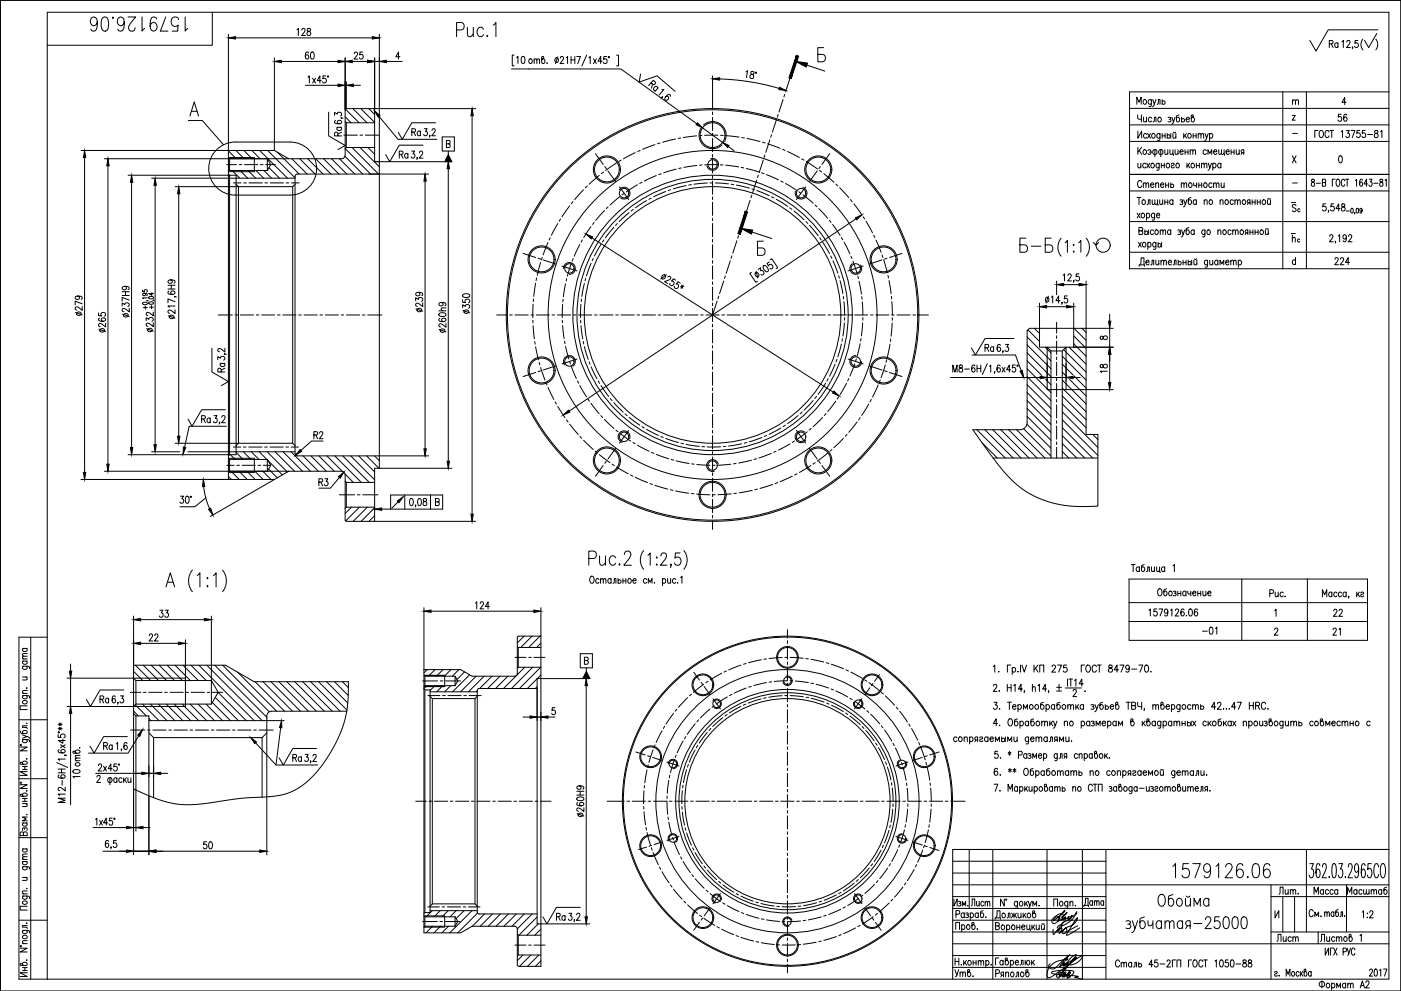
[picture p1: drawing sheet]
<svg xmlns="http://www.w3.org/2000/svg" width="594mm" height="420mm" viewBox="0 0 594 420" stroke-linecap="round" stroke-linejoin="round" font-family="sans-serif">
<defs><g id="words">
<g font-size="10.1">
<text x="37" y="14.5">1579126.06</text>
<text x="192.3" y="16.9">Рис.1</text>
<text x="431.1" y="108.3">Б-Б</text>
<text x="248.4" y="240.9">Рис.2</text>
<text x="496" y="373.2">1579126.06</text>
</g>
<text font-size="9.3" x="490" y="385.6">Обойма</text>
<g font-size="7.9">
<text x="575.7" y="22.2">( )</text>
<text x="280.1" y="39.9" transform="rotate(-90 280.1 39.9)">Ra</text>
</g>
<g font-size="7.1">
<text x="442" y="130.2">14,5</text>
<text x="458.3" y="385.6">Дата</text>
</g>
<g font-size="6.6">
<text x="562.3" y="21.5">Ra</text>
<text x="128.4" y="26.5">60</text>
<text x="148.9" y="26.5">25</text>
<text x="173.6" y="58.9">Ra</text>
<text x="167.9" y="68.4">Ra</text>
<text x="481.2" y="80.8">Степень точности</text>
<text x="564.8" y="113.6">224</text>
<text x="55.7" y="135.8" transform="rotate(-90 55.7 135.8)">237H9</text>
<text x="180.3" y="133.4" transform="rotate(-90 180.3 133.4)">239</text>
<text x="190.1" y="142.2" transform="rotate(-90 190.1 142.2)">260h9</text>
<text x="416.3" y="150.3">Ra</text>
<text x="96.3" y="159.1" transform="rotate(-90 96.3 159.1)">Ra</text>
<text x="470.6" y="159.1" transform="rotate(-90 470.6 159.1)">18</text>
<text x="84.3" y="180.6">Ra</text>
<text x="508.7" y="270.2">-01</text>
<text x="564.1" y="270.6">21</text>
<text x="34.9" y="326" transform="rotate(-90 34.9 326)">отв.</text>
<text x="122.8" y="324.2">Ra</text>
<text x="34.9" y="330.9" transform="rotate(-90 34.9 330.9)">10</text>
<text x="85" y="361.2">50</text>
<text x="234.6" y="391.6">Ra</text>
<text x="540.1" y="400.4">Лист</text>
<text x="558.8" y="400.4">Листов</text>
<text x="471.7" y="411.3">Сталь 45-2ГП ГОСТ 1050-88</text>
</g>
<g font-size="6.2">
<text x="124.9" y="16.2">128</text>
<text x="566.2" y="52.6">56</text>
<text x="145.7" y="58.9" transform="rotate(-90 145.7 58.9)">Ra</text>
<text x="480.8" y="94.5">хорде</text>
<text x="481.5" y="106.9">хорды</text>
<text x="35.6" y="135.1" transform="rotate(-90 35.6 135.1)">279</text>
<text x="200" y="134.1" transform="rotate(-90 200 134.1)">350</text>
<text x="45.5" y="142.2" transform="rotate(-90 45.5 142.2)">265</text>
<text x="75.1" y="214.5">30°</text>
<text x="200.4" y="259.3">124</text>
<text x="564.1" y="262.5">22</text>
<text x="41.3" y="299.2">Ra</text>
<text x="42.7" y="318.9">Ra</text>
<text x="248.4" y="347.5" transform="rotate(-90 248.4 347.5)">260H9</text>
<text x="541.2" y="380.3">Лит.</text>
<text x="556" y="380.3">Масса</text>
<text x="570.1" y="380.3">Масштаб</text>
<text x="410.6" y="385.2">Лист</text>
<text x="553.9" y="389.8">См.</text>
<text x="403.6" y="415.2">Утв.</text>
<text x="420.9" y="415.2">Ряполов</text>
</g>
<text font-size="5.3" x="546.8" y="45.5">m</text>
<text font-size="4.9" x="465.3" y="145.3">8</text>
<text font-size="4" x="548.9" y="103.7">с</text>
<text font-size="3.1" x="458.6" y="294.6">.</text>
<g font-size="2.6">
<text x="546.8" y="57.9">-</text>
<text x="546.8" y="78.7">-</text>
</g>
</g></defs>
<g fill="none" stroke="#000" stroke-width=".42">
<path d="M0 .2v419.9v-419.9h594v419.9h-594M90 5.2v14h-70M96.9 14.6v188.7M99.9 16.1h58M160.9 14.6v183.9M571.1 17.9l.5-.7 .6 .1 .3 .4-.4 1-1.1 1.5h1.6M584.3 12.6h-21.1l-5.2 9.1-2.6-4.5M116.4 24.6v39.2M119.4 26.1h24M129.6 36.2h13.8M130.6 32.7l.6-.5v3M132.6 33.2l1.2 2"/>
<path d="M133.8 33.2l-1.2 2M136.2 34.2h-1.7l1.1-2v3M138.2 32.2h-1.2l-.1 1.3a.89 .89 0 0 1 1.3 0 .89 .89 0 0 1-.1 1.3 .89 .89 0 0 1-1.3-.2M138.9 32.2h.3v.4h-.3zM146.4 24.6v41.2l-.3 .9-1.2 .6h-22.5l-6-3.5M146.4 36.2h.5M146.9 34.7v11.3M149.9 36.2h3M158.9 26.1h2M158.9 24.6v43.9h32.7M163.9 26.1h6.7M169.6 24.1h-1.7l1.1-2v3"/>
<path d="M216.9 29.2h46.4l32.2 23.3M218 23.3h-.8v4.6h.8M219.1 24.5l.5-.6v3M221.3 24l.6-.1a1.97 1.97 0 0 1 0 3h-.2a2.2 2.2 0 0 1-.4-2.9zM224.6 25.1a.9 .9 0 0 1 1.1 .9 .9 .9 0 0 1-1.1 .8l-.4-.7zM226.5 25.5l.6-.6 .4 .2 .1 1.8M226.5 24.9v2M227.6 25.5l.6-.6 .5 .2 .1 1.8M230.2 24.9a.94 .94 0 0 1 .9 1.1 .94 .94 0 0 1-1.2 .8l-.2-2.6 .7-.2 .1 .7-.8 .7M232 26.7v.2zM236.5 24.1l-1 2.8M237.6 24.7l.4-.7 .7 .1 .3 .4-.4 1-1.1 1.4h1.6"/>
<path d="M240.1 24.5l.6-.5v2.9M242.1 24v2.9M242.1 25.4h1.7M243.8 24v2.9M244.5 24h1.6l-1.1 2.9M248.8 23.4l-2.1 4.6M249.7 24.5l.6-.5v2.9M251.6 24.9l1.3 2M252.9 24.9l-1.3 2M255.3 26h-1.7l1.1-2v2.9M257.2 24h-1.1l-.1 1.2a.89 .89 0 0 1 1.3 .1 .89 .89 0 0 1-.2 1.3 .89 .89 0 0 1-1.2-.2M258 24h.3v.4h-.3z"/>
<path d="M261.5 23.4h.8v4.6h-.8M271.6 31.4l-.6 3.4 7.6-2.6 7.7 6.5M302.2 32.2v14.2M305.2 33.5l7.8 .5 5.9 .8 11.5 2.7M316.3 30.4l.7-.4-.5 2.9M318.5 30.4l-.1 .8a1.09 1.09 0 0 1 1.1 .9 1.09 1.09 0 0 1-.6 1.2 .95 .95 0 0 1-.9-1.2 .95 .95 0 0 1 1.3-.6l.4-.7a.8 .8 0 0 0-1.2-.4zM320.4 30.6l.4 .1-.1 .3h-.3zM335 33.1l-1.9 5.9M341.4 27.4l8.3 2.7M349.3 20.2h-2.5v6h2.1a1.63 1.63 0 0 0 1.1-1.6 1.63 1.63 0 0 0-1.2-1.5h-2M544 39v74.9M554 39v74.9"/>
<path d="M589 39h-110v74.9h110M79.8 51.1h6l9 10.3M80.5 49.2l1.9-6 1.8 6M81.2 47.2h2.3M139.4 47.6v10l7 4.1-3 1.7M141.9 48.9v-1.2l1.1 .7a.88 .88 0 0 1 1.4-.8 .88 .88 0 0 1-.1 1.6M144.7 50v.2v-.2l.7 .2M145.8 57.3h5.7M146.4 51.6l.5 .4v10.5M146.4 49.5l2.5 2.5M146.6 46.3l5.7 5.7M146.9 46h54.8"/>
<path d="M146.9 52h12M146.9 46l-.5 .5M149.6 46l6 6M152.7 57.3h1.1M153 46l5.9 5.9M154.9 57.3h5.7M156.4 46l2.5 2.5M160.8 49.4l8 9.7h16.5M182.3 57.4h-.2h.2l-.2 .7M183.2 55.3l.5-.7 .6 .1 .3 .4-.4 1-1.1 1.5h1.6M184.7 52.1h-10.1l-4 7-1.8-3M187.5 58h5.2v6.1h-5.2z"/>
<path d="M200.2 49.1v168.9M284.3 40.9l-.3-.8a1.78 1.78 0 0 0-1.9 2.3 .85 .85 0 0 0 1.4-.4 .85 .85 0 0 0-.9-1.1l-.4 .2M286.4 58.9l-5.4 1.4M288.7 58.5l-1.1 .2M295.4 57.6l-5.6 .7M297.2 54.4a5.8 5.8 0 0 0 1.4 7.4 5.8 5.8 0 0 0 7.6-.4M297.6 57.4l-1.1 .1M297.9 54.2l8.5 6.2M298.3 53a5.8 5.8 0 0 1 7.4-.3 5.8 5.8 0 0 1 1.5 7.3M302.2 47.5v1.1M302.2 49.7v5.7M302.2 56.5v1.1"/>
<path d="M302.2 58.7v5.7M304.4 57.3l-5.6 .1M305.5 57.4h1.2M307.8 57.5l5.6 .6M314.5 58.3l1.1 .2M316.7 58.7l5.6 1.3M326.5 59.3l-1.8 5.3M327.2 57.1l-.4 1.1M329.3 50.7l-1.8 5.4M330 48.6l-.4 1.1M332.1 42.2l-1.8 5.3M332.8 40l-.4 1.1"/>
<path d="M479 60h110M479 52.9h110M479 46h110M482.1 44.2v-3l.9 2.2 .9-2.2v3M482.4 48.7l.2 1.7 1.4 .2M482.5 55.6v3l1.6-3v3M484 48.7v3M484.9 49.7l.1 1.9 .6 .1 .6-.6M485 42.4a.9 .9 0 0 1 1.2 .8 .9 .9 0 0 1-1.2 .9l-.3-.7zM486.2 49.7v2M486.3 57l-.2-.3a.9 .9 0 0 0-1.2 .9 .9 .9 0 0 0 1.2 .9l.2-.3M486.6 56.6l1.3 2"/>
<path d="M487.9 56.6l-1.3 2M488.2 42.7l-.2-.3a.9 .9 0 0 0-1.2 .8 .9 .9 0 0 0 1.2 .9l.2-.3M488.2 42.2l-.1 2.7-.3 .3-.6-.1M488.3 50.1l-.2-.3a.89 .89 0 0 0-1.1 .9 .89 .89 0 0 0 1.1 .9l.2-.3M488.7 56.7a.9 .9 0 0 1 1.1 .9 .9 .9 0 0 1-1.1 .9l-.4-.8zM488.8 42.2l.7 2 .7-2M488.9 51.7l.5-.1 .1-1.9h.7v2M489.5 44.2l-.8 1M490.6 44.2l.5-.1 .1-1.9h.7v2M491.3 49.8a.9 .9 0 0 1 1.2 .9 .9 .9 0 0 1-1.2 .9l-.3-.8zM491.9 57l-.3-.3a.9 .9 0 0 0-1.1 .9 .9 .9 0 0 0 1.1 .9l.3-.3M491.9 56.6l-.1 2.7-.4 .3-.5-.2"/>
<path d="M492.8 56.6v2M492.8 57.6h1.3M492.8 43.1a.73 .73 0 0 1 1.2 0 .73 .73 0 0 1-.4 1.1l-.8-.3M492.8 42.2v2M494.1 56.6v2M495 57.4a.73 .73 0 0 1 1.1 .1 .73 .73 0 0 1-.3 1.1l-.8-.3M495 56.6v2M495.3 49.8h1v.6l-.5 .2M496.1 50.6l.5 .5-.3 .5h-1M496.5 56.6v2M496.9 49.7l.7 2 .7-2M497.4 56.6l.1 1.9 .6 .1 .5-.6"/>
<path d="M497.6 51.7l-.8 1M497.6 56l.3 .3 .6-.3M498.6 56.6v2M500 48.7l-1.2 .7 .3 2.2a.9 .9 0 0 0 1.1-.9 .9 .9 0 0 0-1.1-.9l-.3 .3M501 50.6a.73 .73 0 0 1 1.2 0 .73 .73 0 0 1-.4 1.1l-.8-.3M501 49.7v2M501.9 56.6v2M502.4 57.4l.8 1.2M503 50.6h1.3l-.2-.8a.9 .9 0 0 0-1.2 .9 .9 .9 0 0 0 1.2 .9l.2-.3M503.1 56.6l-1.2 1.4M504 56.7a.9 .9 0 0 1 1.1 .9 .9 .9 0 0 1-1.1 .9l-.3-.8zM505.6 49.7a.94 .94 0 0 1 .9 1.1 .94 .94 0 0 1-1.1 .8l-.3-2.6 .7-.3 .1 .7-.8 .7"/>
<path d="M505.9 57.6h1.3M505.9 56.6v2M507.2 56.6v2M508.1 57.2l.6-.6 .4 .1 .1 1.9M508.1 56.6v2M509.2 57.2l.6-.6 .5 .1 .1 1.9M511 56.6l.7 2 .6-2M511.7 58.6l-.9 1M512.9 57l.2-.3a.9 .9 0 0 1 1.2 .9 .9 .9 0 0 1-1.2 .9l-.2-.3M512.9 56.6v3M548 48.9h1.2l-1.2 2h1.2M558.9 55.3h-1.4v3"/>
<path d="M559.8 55.4l.2-.1a1.54 1.54 0 0 1 1.2 1.5 1.54 1.54 0 0 1-1.2 1.5 2 2 0 0 1-.2-2.9zM563.6 56a.89 .89 0 0 0-1.1-.7 .89 .89 0 0 0-.6 1.2v.7a.89 .89 0 0 0 .6 1.1 .89 .89 0 0 0 1.1-.7M563.9 55.3h1.6M564.7 55.3v3M568.7 55.9l.6-.6v3M570.8 43.4h-1.7l1.1-2v3M570.9 55.3h1.2l-.6 1.2a.88 .88 0 0 1 .7 1.3 .88 .88 0 0 1-1.5-.1M572.9 55.3h1.6l-1.1 3M576.6 55.3h-1.1l-.2 1.3a.89 .89 0 0 1 1.3 0 .89 .89 0 0 1-.1 1.3 .89 .89 0 0 1-1.3-.2M578.9 55.3h-1.2l-.1 1.3a.89 .89 0 0 1 1.3 0 .89 .89 0 0 1-.1 1.3 .89 .89 0 0 1-1.3-.2M579.9 57h2.1M583 55.4v.9a1.09 1.09 0 0 1 1.2 .7 1.09 1.09 0 0 1-.4 1.3 .95 .95 0 0 1-1.1-1 .95 .95 0 0 1 1.2-.8l.4-.5-.2-.6z"/>
<path d="M585.4 55.9l.6-.6v3M34.4 63.8h82M35.9 66.8v133.5M44.3 67.3h78.1M45.8 70.3v126.5M54.3 74.3h45.8v118.5h-45.8M55.8 77.3v112.5M64.3 75.5h60.8M65.8 78.5v110M74.3 79.1h49.8M96.2 69.8h4.1M96.9 66.8h11v6h-11l.5-.5v-5z"/>
<path d="M96.9 73.8l.5 .5v118.5l-.5 .5M96.9 64l3.3 3.3M97.4 72.3h16M98.4 72.3l3.3 3.2M99 77.5h3.2M100 63.8l3.5 3.5M100.1 78.1l1 1v108.8l-1 1M101.4 69.8h1.1M101.8 72.3l3.3 3.2M103.3 77.5h1.2M103.4 63.8l3.5 3.5M103.7 69.8h5.6"/>
<path d="M105.2 72.3l3.2 3.2M105.6 77.5h5.6M106.8 63.8l3.5 3.5M108.5 72.3l3.3 3.2M110.1 63.8l11.8 11.7M110.4 69.8h1.1M111.9 72.3l3.2 3.2M112.3 77.5h1.2M112.7 69.8h4.1M113.4 67.3l1.4 2.5-1.4 2.5zM113.5 63.8l11.6 11.6M114.1 71.1l4.4 4.4"/>
<path d="M114.6 77.5h5.6M117.6 64.5l9.3 9.3M121.3 77.5h1.2M123 60.2h-23.2a11.2 11.2 0 0 0-11.3 11.3 11.2 11.2 0 0 0 11.3 11.2h23.2M123 60.2a11.2 11.2 0 0 1 11.3 11.3 11.2 11.2 0 0 1-11.3 11.2M123.6 77.5h3.2M123.7 67.3l6.5 6.5M124.1 79.1v108.8l1 1M125.1 74.8l.1 117.9 .9 .6h55.6M125.1 78.1l-1 1M127.1 67.3l6.5 6.5M130.5 67.3l6.5 6.5"/>
<path d="M133.8 67.3l6.5 6.5M137.2 67.3l6.5 6.5M140.6 67.3l6.5 6.5M143.9 67.3l6.5 6.5M146.3 66.3l7.5 7.5M146.4 63l10.8 10.8M146.9 62.5h12M146.9 62.5l-.5 .5M149.3 62.5l11.2 11.3M152.7 62.5l8.2 8.2M156 62.5l2.9 2.9M177 66.9h-.3h.3l-.3 .7"/>
<path d="M177.9 64.8l.4-.7 .7 .1 .2 .4-.3 1-1.1 1.4h1.6M179.4 61.6h-10.1l-4 6.9-1.8-2.9M180.2 76.8v113.5M181.7 73.8h-55.6l-.7 .3-.3 .7M189.3 61l1.4-.2 .2-.4-.2-.7-1.4-.1v2.9l1.5-.2 .1-.7-.6-.6M190.1 64.1v1.5M190.1 71.5v124M249 78.8l-.8 .8M252.5 65.2l3.3 4.5M254.1 74.3l-4.2 3.8M255.9 73l-.9 .6M256.4 70.6l.7 .9"/>
<path d="M257.8 72.4l3.3 4.6M261.5 69.1l-4.7 3.2M262.7 79.2l3.9 5.4M263.4 67.9l-1 .6M269.4 64.7l-5 2.6M270.3 78.3l-4.7 3M271.4 63.8l-1 .4M272.2 77.3l-.9 .5M277.7 61.3l-5.2 2M278.3 74.4l-5.1 2.4M279.9 60.6l-1.1 .4M280.4 73.6l-1.1 .4"/>
<path d="M286.7 71.7l-5.3 1.6M288.9 71.2l-1.1 .2M291 78.7l-5.5 1.4M293.2 78.3l-1.1 .2M295.5 70.1l-5.5 .9M297.7 70h-1.1M299.9 77.6l-5.6 .5M301 77.6h1.2M301.4 67.3a2.5 2.5 0 0 1 3.1 1.6 2.5 2.5 0 0 1-1.6 3.2 2.5 2.5 0 0 1-3.1-1.6M302.2 65.5v1.1M302.2 67.7v5.7M302.2 74.5v1.1"/>
<path d="M302.2 76.7v5.7M303.3 77.6l5.6 .4M304.4 69.8l-5.6 .1M305.5 69.9l1.1 .1M307.7 70l5.5 .8M308.8 62.1l2.5 1.8M310 78.1l1.1 .2M312.3 78.5l5.4 1.3M314.3 71l1.1 .2M316.5 71.4l5.3 1.5M320.9 76.4l-1.8 5.3M321.6 74.3l-.4 1"/>
<path d="M322.9 73.3l1.1 .3M323.3 60.3l1.1 .3M323.7 67.8l-1.8 5.4M324.4 65.7l-.4 1.1M325 74l5.1 2.3M325.5 61l5.3 1.9M331.1 76.8l1 .5M331.9 63.3l1 .5M333.1 77.8l4.7 2.9M333.9 64.2l5.1 2.6M339.9 67.3l1 .6M340.5 79.5a2.5 2.5 0 0 1 1.6 3.2 2.5 2.5 0 0 1-3.2 1.6 2.5 2.5 0 0 1-1.6-3.2"/>
<path d="M341.6 79.2l-3.9 5.4M341.9 68.5l4.7 3.1M346.5 72.4l-3.2 4.6M347.5 72.3l.9 .6M347.9 70.6l-.7 .9M349.3 73.6l4.3 3.7M351.8 65.2l-3.3 4.5M354.4 78.1l.9 .7M356.1 79.6l3.8 4.2M482.5 69.2l.1 1.8 .6 .2 .6-.6M482.5 62.5v3M483.1 63.8l1 1.7"/>
<path d="M483.8 69.2v2M484.1 62.5l-1.6 2M485 63.6a.9 .9 0 0 1 1.2 .9 .9 .9 0 0 1-1.2 .8l-.3-.7zM485.9 69.6l-.2-.3a.9 .9 0 0 0-1.1 .9 .9 .9 0 0 0 1.1 .8l.2-.2M486.3 69.2l1.2 2M486.7 63.9l.3-.3a.89 .89 0 0 1 1.1 .9 .89 .89 0 0 1-1.1 .8l-.3-.3M487.4 64.5h.7M487.5 69.2l-1.2 2M488.3 69.3a.9 .9 0 0 1 1.2 .9 .9 .9 0 0 1-1.2 .8l-.3-.7zM489.7 63.5v3M491.5 69.6l-.2-.3a.9 .9 0 0 0-1.1 .9 .9 .9 0 0 0 1.1 .8l.2-.2M491.5 69.2l-.1 2.7-.3 .3-.6-.1"/>
<path d="M492.2 63.5v3M492.5 70.2h1.2M492.5 69.2v2M493.7 69.2v2M493.9 63.5l.2 1.8 .5 .2 .6-.6M494.9 69.3a.89 .89 0 0 1 1.1 .9 .89 .89 0 0 1-1.1 .8l-.4-.7zM495.2 63.5v2M496.1 63.5l.1 1.8 .6 .2 .6-.6M496.7 69.6l.4-.4 .7 .1v.6l-1 .4-.1 .5 .4 .4 .8-.4M497.4 63.5l.2 2.4M498.3 63.5l.1 1.8 .6 .2 .5-.6M499 69.3a.9 .9 0 0 1 1.1 .9 .9 .9 0 0 1-1.1 .8l-.4-.7z"/>
<path d="M499.5 63.5v2M500.3 64.3h1.4l-.2-.7a.9 .9 0 0 0-1.2 .9 .9 .9 0 0 0 1.2 .8l.2-.3M502.5 64.5h1.3M502.5 63.5v2M503.3 69.2v2M503.8 63.5v2M503.8 70.1l.8 1.1M504.4 69.2l-1.1 1.4M504.7 64.1l.5-.6 .5 .1 .1 1.9M504.7 63.5v2M505.4 69.3a.9 .9 0 0 1 1.1 .9 .9 .9 0 0 1-1.1 .8l-.4-.7zM505.8 64.1l.6-.6 .4 .1 .2 1.9"/>
<path d="M507.3 70.2h1.3M507.3 69.2v2M508.6 69.2v2M509.5 69.8l.6-.6 .4 .1 .1 1.9M509.5 69.2v2M510.6 69.8l.6-.6 .5 .1 .1 1.9M511.5 63.9l-.2-.3a.9 .9 0 0 0-1.2 .9 .9 .9 0 0 0 1.2 .8l.2-.3M512.2 65.5v-2l.8 1.5 .8-1.5v2M512.3 69.2l.7 2 .7-2M513 71.2l-.8 1M514.3 69.6l.2-.3a.9 .9 0 0 1 1.2 .9 .9 .9 0 0 1-1.2 .8l-.2-.2M514.3 69.2v3"/>
<path d="M514.6 64.3h1.4l-.2-.7a.9 .9 0 0 0-1.2 .9 .9 .9 0 0 0 1.2 .8l.2-.3M516.8 63.5l.1 1.8 .5 .2 .5-.6M517.7 69.6l-.2-.3a.9 .9 0 0 0-1.2 .9 .9 .9 0 0 0 1.2 .8l.2-.2M517.7 69.2v2M517.9 63.5l.1 1.8 .5 .2 .6-.6M519.1 63.5l.2 2.4M519.9 64.3h1.4l-.3-.7a.9 .9 0 0 0-1.1 .9 .9 .9 0 0 0 1.1 .8l.3-.3M522 64.5h1.3M522 63.5v2M523.3 63.5v2M524.2 63.5l.1 1.8 .6 .2 .6-.6M525.5 63.5v2"/>
<path d="M526.7 64.8l-.4 .7M527.4 64.8l-.9-.2-.2-.4 .2-.6 .9-.1v2M548 66.1l1.6 3M549.6 66.1l-1.6 3M556.2 76.1v.9a1.01 1.01 0 0 1 1.2 .8 1.01 1.01 0 0 1-.9 1.2 1.09 1.09 0 0 1-.4-1.3 1.09 1.09 0 0 1 1.1-.7v-.9zM558.1 77.7h1.8M560.7 77.4l1.2-.1v-1.2l-1.2-.1v3l1.3-.3 .1-.7-.5-.6M566.1 76h-1.2v3M566.9 76.1l.2-.1a1.6 1.6 0 0 1 1.1 1.5 1.6 1.6 0 0 1-1.1 1.5 2.2 2.2 0 0 1-.2-2.9zM567.9 66.2l.6-.1a1.96 1.96 0 0 1 0 3h-.2a2.24 2.24 0 0 1-.4-2.9zM570.2 76.7a.79 .79 0 0 0-1-.7 .79 .79 0 0 0-.5 1.1v.7a.79 .79 0 0 0 .5 1.2 .79 .79 0 0 0 1-.7M570.5 76h1.4"/>
<path d="M571.2 76v3M574.7 76.5l.5-.5v3M577.7 76.4l-.6-.4a1.91 1.91 0 0 0 .1 3 .88 .88 0 0 0 .6-1.1 .88 .88 0 0 0-1-.6l-.3 .7M579.9 78h-1.5l1-2v3M580.6 76h1.1l-.6 1.1a.84 .84 0 0 1 .8 1.3 .84 .84 0 0 1-1.5 0M582.5 77.7h1.8M585.2 76.1v.9a1.01 1.01 0 0 1 1.2 .8 1.01 1.01 0 0 1-.9 1.2 1.09 1.09 0 0 1-.4-1.3 1.09 1.09 0 0 1 1.1-.7v-.9zM587.3 76.5l.5-.5v3M589 73.9h-110h110M75.8 82.1v102.8M236.5 94.8l-2.7 4.9M237.7 92.8l-.6 1"/>
<path d="M241.6 87.3l-3.3 4.6M243 85.5l-.8 .9M247.4 80.4l-3.7 4.2M250.6 96.1l-3.1 4.6M251.9 94.3l-.7 .9M256.3 89.3l-3.7 4.1M257.9 87.7l-.8 .8M260.2 96.4l-3.5 4.4M261.8 94.8l-.8 .8M262.6 80.4a2.5 2.5 0 0 1 3.5-.5 2.5 2.5 0 0 1 .6 3.5 2.5 2.5 0 0 1-3.5 .5M262.9 83.3l-4.2 3.6M264.7 82l-.9 .6"/>
<path d="M266.7 90.2l-4.1 3.7M268.5 88.8l-.9 .7M274.2 85.1l-4.8 3M276.1 84l-1 .5M282.3 81.2l-5.2 2.2M284.4 80.4l-1 .4M302.2 83.5v1.1M302.2 85.7v5.7M302.2 92.5v1.1M302.2 94.7v5.7M313.2 99.9l-.4 1.1M315.3 93.5l-1.8 5.3"/>
<path d="M316 91.4l-.4 1M318.1 84.9l-1.8 5.4M318.8 82.8l-.4 1.1M318.8 80.1l1.1 .3M318.9 98.4l8.3 2.7M321 80.8l5.2 2.2M327.2 83.4l1 .6M329.2 84.5l4.8 3M334.9 88.1l.9 .7M336.7 89.5l4.2 3.7M338.7 81.3l.9 .7M340.5 82.6l4.3 3.6"/>
<path d="M341.7 93.9l.8 .9M343.3 95.6l3.6 4.3M345.6 86.9l.8 .8M347.2 88.5l3.8 4.1M351.7 93.4l.7 .9M353.1 95.2l3.1 4.6M360.6 84.6l.8 .9M362.1 86.4l3.3 4.6M363 92.8l-121.7 81.5M366 91.9l.6 .9M367.2 93.8l2.8 4.9M370.5 99.7l.5 1.1"/>
<path d="M479 93.9h110M479 81h110M482.2 83.7h1.6M483 97.9l1.4 .3 .2 .7-.6 .6h-1v-3l1.4 .2 .2 .6-.6 .6M483 83.7v3M484.6 84.8a.9 .9 0 0 1 1.1 .9 .9 .9 0 0 1-1.1 .9l-.4-.8zM485.5 98.3a.74 .74 0 0 1 1.2 0 .74 .74 0 0 1-.4 1.2l-.8-.3M485.5 97.5v2M486.4 86.7l.5-.1 .1-1.9h.6v2M487 97.5v2M488.6 84.7l.1 1.9 .4 .1 .6-.6M489.1 97.9l-.2-.3a.89 .89 0 0 0-1.2 .9 .89 .89 0 0 0 1.2 .8l.2-.3"/>
<path d="M489.7 84.7l.1 1.9 .5 .1 .6-.6M490 97.6a.89 .89 0 0 1 1.2 .9 .89 .89 0 0 1-1.2 .8l-.3-.7zM490.9 84.7l.2 2.4M491.8 84.7l.1 1.9 .6 .1 .5-.6M492 98l.6-.5 .4 .1 .1 1.9M492 97.5v2M493 84.7v2M493.1 98l.6-.5 .5 .1 .1 1.9M493.9 85.7h1.3M493.9 84.7v2M495.2 84.7v2M496.4 97.9l-.2-.3a.89 .89 0 0 0-1.1 .9 .89 .89 0 0 0 1.1 .8l.2-.3"/>
<path d="M496.4 97.5v2M497.4 85.1l-.3-.3a.9 .9 0 0 0-1.1 .9 .9 .9 0 0 0 1.1 .9l.3-.3M497.4 84.7v2M499.4 97.6h1v.6l-.5 .1M500.2 98.3l.4 .3v.6l-.4 .3-.8-.2M500.3 84.8h1.1v.6l-.6 .2M501 97.5l.7 2 .7-2M501.1 85.6l.5 .5-.1 .3-.4 .3-.8-.1M501.7 99.5l-.8 .9M501.9 84.7l.7 2 .7-2M502.6 86.7l-.8 1M504.1 96.5l-1.1 .7 .2 2.1a.89 .89 0 0 0 1.1-.8 .89 .89 0 0 0-1.1-.9l-.2 .3"/>
<path d="M505 83.7l-1.1 .7 .2 2.2a.9 .9 0 0 0 1.2-.9 .9 .9 0 0 0-1.2-.9l-.2 .3M506.4 97.9l-.2-.3a.89 .89 0 0 0-1.2 .9 .89 .89 0 0 0 1.2 .8l.2-.3M506.4 97.5v2M507.3 85.1l-.2-.3a.9 .9 0 0 0-1.2 .9 .9 .9 0 0 0 1.2 .9l.2-.3M507.3 84.7v2M510.6 85.3l.6-.6 .6 .1 .1 1.9M510.6 84.7v2M511 97.9l-.3-.3a.89 .89 0 0 0-1.1 .9 .89 .89 0 0 0 1.1 .8l.3-.3M511 97.5l-.2 2.7-.3 .2-.6-.1M512.1 97.6a.89 .89 0 0 1 1.2 .9 .89 .89 0 0 1-1.2 .8l-.3-.7zM513 84.8a.9 .9 0 0 1 1.2 .9 .9 .9 0 0 1-1.2 .9l-.3-.8zM516.4 98l.6-.5 .6 .1 .1 1.9"/>
<path d="M516.4 97.5v2M517.4 85.3l.5-.6 .6 .1 .1 1.9M517.4 84.7v2M518.8 97.6a.89 .89 0 0 1 1.2 .9 .89 .89 0 0 1-1.2 .8l-.3-.7zM519.8 84.8a.9 .9 0 0 1 1.1 .9 .9 .9 0 0 1-1.1 .9l-.4-.8zM522 97.9l-.2-.3a.89 .89 0 0 0-1.1 .9 .89 .89 0 0 0 1.1 .8l.2-.3M522.7 98l.6-.5 .4 .1 .2 1.9M522.7 97.5v2M523 85.1l-.3-.3a.9 .9 0 0 0-1.1 .9 .9 .9 0 0 0 1.1 .9l.3-.3M523.6 85.3l.6-.6 .5 .1 .1 1.9M523.6 84.7v2M523.9 98l.5-.5 .5 .1 .1 1.9"/>
<path d="M524.8 85.3l.6-.6 .4 .1 .1 1.9M526.2 97.6a.89 .89 0 0 1 1.1 .9 .89 .89 0 0 1-1.1 .8l-.4-.7zM527.1 84.8a.9 .9 0 0 1 1.1 .9 .9 .9 0 0 1-1.1 .9l-.4-.8zM528.4 98.7l-.4 .8M529.1 98.7l-1-.3-.1-.4 .4-.5h.7v2M529.4 86l-.5 .7M530 98.4h1.3M530 97.5v2M530 86l-.9-.2-.2-.4 .2-.6 .9-.1v2M531 85.7h1.2M531 84.7v2M531.3 97.5v2"/>
<path d="M532.2 98.4h1.3M532.2 97.5v2M532.2 84.7v2M533.1 85.7h1.3M533.1 84.7v2M533.5 97.5v2M534.4 84.7v2M534.6 97.6a.89 .89 0 0 1 1.2 .9 .89 .89 0 0 1-1.2 .8l-.3-.7zM535.5 84.8a.9 .9 0 0 1 1.2 .9 .9 .9 0 0 1-1.2 .9l-.3-.8zM536.6 97.5l.1 1.8 .5 .2 .6-.6M536.8 96.9l.3 .3 .6-.3M537.5 84.7l.1 1.9 .6 .1 .5-.6"/>
<path d="M537.7 84.1l.3 .3 .6-.3M537.8 97.5v2M538.7 84.7v2M547.5 99h1.8M547.6 85.9h1.8M549.6 87.2l-.6-.5-1 .5 .2 .7 1.3 .7 .1 .7-.6 .4-1-.4M551.2 88.8l-.1-.2a.56 .56 0 0 0-.8 .6 .56 .56 0 0 0 .9 .3M562.2 86.4h-1.2l-.1 1.3a.89 .89 0 0 1 1.3 .1 .89 .89 0 0 1-.1 1.3 .89 .89 0 0 1-1.3-.2M563.4 89.3h-.2h.2l-.2 .7M565.6 86.4h-1.1l-.2 1.3a.89 .89 0 0 1 1.3 .1 .89 .89 0 0 1-.1 1.3 .89 .89 0 0 1-1.3-.2M568.2 88.4h-1.7l1.2-2v3.1M569 86.6v.9a1.09 1.09 0 0 1 1.3 .6 1.09 1.09 0 0 1-.5 1.4 .96 .96 0 0 1-1.1-1.1 .96 .96 0 0 1 1.2-.8l.4-.7a.8 .8 0 0 0-1.3-.3z"/>
<path d="M570.9 89.5h1.3M573 88.4l.2-.1a1.11 1.11 0 0 1 .6 1 1.11 1.11 0 0 1-.6 1l-.4-.8zM574.5 90.2l-.1 .5M575.3 88.4l.2-.1a1.11 1.11 0 0 1 .6 1 1.11 1.11 0 0 1-.6 1l-.5-.8zM577.6 89l-.3 .5a.54 .54 0 0 1-.7-.6 .54 .54 0 0 1 .9-.3l-.2 1.6-.7-.2M72.2 118.7l.7 .3a.8 .8 0 0 1-.8 1.1 .8 .8 0 0 1-.5-1.3l.6-.1a1.44 1.44 0 0 1 2 .9l-.4 .4M221.8 107.4l5.3 1.8M227.6 117.8l-.3 1.1M228.2 109.5l1.1 .4M229.2 111.3l-1.4 5.4M229.9 109.1l-.3 1.1M230.3 110.2l5.4 1.7"/>
<path d="M232.4 102.8l-2.1 5.3M233.3 100.8l-.5 1M238.3 112.8l6.4 2.1M238.9 113.8a2.5 2.5 0 0 1 2.5-2.5 2.5 2.5 0 0 1 2.5 2.5 2.5 2.5 0 0 1-2.5 2.5M240.3 118.1l-.2 1.1M242.3 111.7l-1.7 5.4M243.1 109.7l-.5 1M245.9 103.6l-2.4 5M247 101.7l-.6 .9M248.4 118l-.3 1.1M250.6 111.6l-1.9 5.3M251 100.8l102.3 65.5"/>
<path d="M251.6 109.5l-.5 1.1M254.8 103.6l-2.7 4.9M256.1 101.7l-.7 1M282.6 116.5l-2.4 1.8M283.1 117.5l.8-.4 .5 .5v.5l-.8 .7-1.8 .6 1.4 .8M286.5 118.8l-.9-.6-.8 1a.89 .89 0 0 1 1 .8 .89 .89 0 0 1-.8 1 .89 .89 0 0 1-.9-.9M302.2 101.5v1.1M302.2 103.7v5.7M302.2 110.5v1.1M302.2 112.7v5.7M302.2 119.5v1.1M306.9 119.1l-1.8 5.4"/>
<path d="M307.6 117l-.4 1.1M309.7 110.6l-1.8 5.3M310.4 108.5l-.4 1M312.5 102l-1.8 5.4M318.6 115.5l-.7 .4 2.6 3.8 .7-.4M320.6 115l.8 2.9M321.5 114.2l1-.7 .1 1.4a.88 .88 0 0 1 1.4 .7 .88 .88 0 0 1-1.3 .8M323.7 102.3h-2.5v6h2.1a1.63 1.63 0 0 0 1.2-1.6 1.63 1.63 0 0 0-1.2-1.6h-2.1M323.8 112.7l.2-.1a1.96 1.96 0 0 1 1.6 2.5l-.2 .1a1.98 1.98 0 0 1-1.6-2.5zM326.2 111l-.9 .7 .6 1.1a.89 .89 0 0 1 1.1-.7 .89 .89 0 0 1 .6 1.2 .89 .89 0 0 1-1.1 .5M326.6 110.1l.6-.4 2.6 3.8-.7 .4M347.6 100.8l.6 .9"/>
<path d="M348.9 102.7l2.8 4.8M352.2 108.5l.5 1M353.2 110.6l2.1 5.2M355.6 116.9l.3 1.1M356.2 119.1l1.2 5.5M356.8 100.7l.6 1M357.9 102.6l2.5 5M360.8 108.6l.5 1.1M361.4 111.8a2.5 2.5 0 0 0-.5 3.5 2.5 2.5 0 0 0 3.4 .5 2.5 2.5 0 0 0 .6-3.5M361.7 110.7l1.7 5.3M363.7 117l.3 1.1M364.3 119.2l1 5.5"/>
<path d="M366 112.8l-6.4 2.1M371.5 101.8l2.1 5.2M374 110.2l-5.3 1.7M374 108.1l.4 1M374.7 110.2l1.6 5.4M376.1 109.5l-1 .4M376.5 116.7l.3 1.1M377 118.9l.9 5.6M382.5 107.4l-5.3 1.8M448 119.2v5.8M450.8 116.7l.6-.6v3M451.7 102.9l.9-.9v5"/>
<path d="M452.9 116.8l.4-.7 .7 .1 .2 .5-.3 1-1.1 1.4h1.6M455.3 103.6v.5zM455.3 106.5v.5zM455.4 119h-.3h.3l-.3 .7M457.4 102.9l.9-.9v5M457.5 116.1h-1.1l-.1 1.3a.89 .89 0 0 1 1.3 0 .89 .89 0 0 1-.1 1.3 .89 .89 0 0 1-1.3-.2M460.5 119.2v65h5v30.4a48.9 48.9 0 0 1-29.2-5.5 54.9 54.9 0 0 1-16.6-16.8l-7.2-10.1h20l1.9-.7 1.1-1.6v-39.7l1-1h35.5M460.6 101a6 6 0 0 1 0 7.6M463.6 102.8l1.2 1.2 1.1-1.2M479 106.9h110M483 112.9v-.6h2.3v.6M483.3 112.3a3.1 3.1 0 0 0 .5-3h1.3v3"/>
<path d="M485.9 111.2h1.4l-.3-.7a.9 .9 0 0 0-1.1 .8 .9 .9 0 0 0 1.1 .9l.3-.3M488 112.3l.4-.1 .1-1.9h.7v2M490.1 110.3l.1 1.9 .6 .1 .6-.6M491.4 110.3v2M492.3 110.9l.6-.6 .4 .2 .1 1.8M492.3 110.3v2M493.4 110.9l.6-.6 .5 .2 .1 1.8M495.4 111.2h1.4l-.3-.7a.9 .9 0 0 0-1.1 .8 .9 .9 0 0 0 1.1 .9l.3-.3M497.4 112.3l.5-.1 .1-1.9h.7v2M499.6 111.2a.73 .73 0 0 1 1.2 0 .73 .73 0 0 1-.4 1.1l-.8-.3M499.6 110.3v2M501.7 111.3h1.2"/>
<path d="M501.7 110.3v2M502.9 110.3v2M503.8 111.2a.73 .73 0 0 1 1.2 0 .73 .73 0 0 1-.4 1.1l-.8-.3M503.8 110.3v2M505.3 110.3v2M506.2 110.3l.2 1.9 .5 .1 .6-.6M506.5 109.7l.3 .3 .6-.3M507.5 110.3v2M512.1 110.7l-.3-.2a.9 .9 0 0 0-1.1 .8 .9 .9 0 0 0 1.1 .9l.3-.3M512.1 110.3l-.1 2.7-.4 .3-.6-.1M513 110.3l.1 1.9 .6 .1 .5-.6M514.2 110.3v2"/>
<path d="M516.4 110.7l-.2-.2a.9 .9 0 0 0-1.2 .8 .9 .9 0 0 0 1.2 .9l.2-.3M516.4 110.3v2M517.3 112.3v-2l.8 1.6 .8-1.6v2M519.7 111.2h1.4l-.2-.7a.9 .9 0 0 0-1.2 .8 .9 .9 0 0 0 1.2 .9l.2-.3M521.9 110.9l.6-.6 .4 .2 .1 1.8M521.9 110.3v2M523 110.9l.6-.6 .5 .2 .1 1.8M525.1 110.7l.2-.2a.9 .9 0 0 1 1.2 .8 .9 .9 0 0 1-1.2 .9l-.2-.3M525.1 110.3v3M549.3 110.6l-.2-.3a.9 .9 0 0 0-1.1 .9 .9 .9 0 0 0 1.1 .8l.2-.3M549.3 109.2v3M563.8 100.2l.5-.7h.4l.5 .6-.3 1-1.2 1.4h1.6"/>
<path d="M566.3 102.4h-.2h.2l-.2 .7M567.5 100.1l.6-.6v3M570.9 100.5l-.3 .7a.8 .8 0 0 1-1.2-.8 .8 .8 0 0 1 1.4-.5l.1 .6a1.43 1.43 0 0 1-.9 2l-.4-.4M571.8 100.2l.5-.7h.4l.5 .6-.3 1-1.2 1.4h1.6M60.5 122.9v.8l.8 .1a.59 .59 0 0 1 .1-.9 .59 .59 0 0 1 .8 .1 .59 .59 0 0 1-.1 .9M60.6 128.4a.99 .99 0 0 1 1.1-.4 .99 .99 0 0 1 .7 1l-1.6 .1-.3-.4zM60.7 130.4h1.8M61.1 124.4l.5 .2a.54 .54 0 0 1-.6 .8 .54 .54 0 0 1-.3-.9l1.7 .1-.2 .7M61.6 129.7v1.4M62 136v-1.3l1.1 .7a.88 .88 0 0 1 1.4-.7 .88 .88 0 0 1-.1 1.5M62.1 139.4l2.9 1M62.4 127.4l.4 .2"/>
<path d="M62.5 126.3h-2l.3 .4M63.2 128.2l1-.2 .9 .4a1.12 1.12 0 0 1-2 0zM63.2 125.9l1-.2 .9 .4a1.12 1.12 0 0 1-2 0zM63.4 130.2h1.7M64.2 129.6v1.3M64.4 124.1v1.1l-1.3-.8h2M65 127.3l.5 .1M65 136.9v1.6l-1.4-1.2-1-.3-.6 .5v.4l.7 .5M65 132.3v1.6l-1.4-1.1-1-.4-.6 .5v.4l.7 .5M71.2 122.5h3M71.2 120.9h3M71.4 133.9l2.8 1"/>
<path d="M71.6 123.5l-.4 .6a1.78 1.78 0 0 0 3-.1 .85 .85 0 0 0-1.2-.7 .85 .85 0 0 0-.2 1.4l.4 .1M72.6 120.9v1.6M74.1 125.7v.3v-.3l.7 .3M74.2 131.3v1.6l-1.4-1.1-1-.3-.6 .4v.5l.7 .4M74.2 129.7h-3l.6 .6M74.2 127.9l-3-1.1v1.6M92.5 133.5h6M99.7 133.5h1.1M101.9 133.5h5.6M108.7 133.5h1.1M110.9 133.5h5.6M117.7 133.5h1.1"/>
<path d="M119.9 133.5h5.6M126.7 133.5h1.1M128.9 133.5h5.6M135.7 133.5h1.1M137.9 133.5h5.6M144.7 133.5h1.1M146.9 133.5h5.6M153.7 133.5h1.1M155.9 133.5h6M210.6 133.5h4.4M216.1 133.5h1.1M218.4 133.5h5.6"/>
<path d="M225.1 133.5h1.1M226 135.8v1.1M226 129l-.1 5.7M226 138.1l.6 5.6M226.2 126.8l-.1 1.1M227.1 120.1l-.8 5.6M227.4 133.5h5.6M234.1 133.5h1.1M236.3 133.5h5.7M238.5 135.8v1.1M238.6 129.1l-.2 5.6M238.6 138l.6 5.5"/>
<path d="M238.8 126.9l-.1 1.1M239.8 120.3l-.9 5.5M243.1 133.5h1.1M245.4 133.5h5.6M246.2 135.8l.1 1.1M246.3 129l-.1 5.7M246.3 138l.8 5.6M246.6 126.8l-.2 1.1M247.8 120.2l-1.1 5.5M252.1 133.5h1.1M254.3 133.5h5.7M261.1 133.5h1.1"/>
<path d="M263.3 133.5h5.7M270.1 133.5h1.1M272.4 133.5h5.6M279.1 133.5h1.1M281.3 133.5h5.7M288.1 133.5h1.1M288.4 120l-.9-.6-.8 1a.89 .89 0 0 1 1.1 .8 .89 .89 0 0 1-.8 1 .89 .89 0 0 1-1-.9M289 120.9l.5 1.3M289.7 120.8l-.9 1.5M290 121.5l-1.5 .1M290.3 133.5h5.7M297.1 133.5h1.1"/>
<path d="M299.3 133.5h5.7M302.2 121.7v5.7M302.2 128.5v1.1M302.2 130.7v5.7M302.2 137.5v1.1M302.2 139.7v5.7M304.1 127.7l-1.9 5.8M304.8 125.6l-.4 1M306.1 133.5h1.1M308.3 133.5h5.7M315.1 133.5h1.1M317.3 133.5h5.7"/>
<path d="M324.1 133.5h1.1M326.3 133.5h5.7M333.1 133.5h1.1M335.3 133.5h5.7M342.1 133.5h1.1M344.3 133.5h5.7M351.1 133.5h1.1M353.3 133.5h5.7M357.6 125.7l.1 1.1M357.9 127.9l.3 5.6M358 136.9l-.6 5.6M358.1 134.7v1.1"/>
<path d="M360.1 133.5h1.1M362.3 133.5h5.7M365.4 125.8l.1 1.1M365.7 128l.2 5.5M365.8 136.9l-.5 5.5M365.9 134.6v1.2M369.1 133.5h1.1M371.3 133.5h5.7M378 125.6l.1 1.2M378.1 133.5h1.1M378.2 127.9l.2 5.6M378.3 136.9l-.4 5.6"/>
<path d="M378.4 134.7v1.1M380.3 133.5h5.7M387.1 133.5h1.1M389.3 133.5h4.4M435.9 139.9l4.9 4.9M438.6 139.2l2.2 2.2M440.8 128.5v18.7h14.5v-18.7M448 136.6v4.6M451 120.7h6.5M455.4 139.2l5.1 5.1M458.8 139.2l1.7 1.7M470.5 133.2v3"/>
<path d="M470.5 139.2v8M89.9 147.6v10.1l7 4.1-3 1.7M95.2 150.1v.2v-.2l.7 .2M95.4 147.7v1.6l-1.5-1.2-1-.3-.4 .2-.1 .7 .7 .4M226.8 144.8l.1 1.1M227.1 147l1.2 5.5M227.1 157.9l-5.3 1.7M228.6 153.6l.3 1.1M229.2 155.8l1.9 5.4M229.3 157.2l-1.1 .4M235.7 155.2l-5.4 1.7M239.4 144.6l.2 1.1"/>
<path d="M239.4 154.7a2.5 2.5 0 0 1 .6-3.5 2.5 2.5 0 0 1 3.5 .6 2.5 2.5 0 0 1-.6 3.5M239.8 146.8l1.4 5.4M241.5 153.2l.4 1.1M242.3 155.4l2.1 5.1M244.7 152.2l-6.4 2.1M247.3 144.7l.2 1.1M247.8 146.9l1.6 5.4M249.8 153.4l.4 1.1M250.6 155.5l2.5 5.1M302.2 146.5v1.1M302.2 148.7v5.7M302.2 155.5v1.1"/>
<path d="M302.2 157.7v5.7M354.1 154.4l-2.4 5.2M354.9 152.3l-.4 1.1M356.8 145.8l-1.5 5.5M357.2 143.6l-.2 1.1M359.6 152.2l6.4 2.1M362.4 154.3l-2 5.2M362.9 150.8a2.5 2.5 0 0 0-2.5 2.5 2.5 2.5 0 0 0 2.5 2.5 2.5 2.5 0 0 0 2.5-2.5M363.1 152.2l-.3 1M364.7 145.7l-1.3 5.4M365.1 143.5l-.2 1.1M368.7 155.2l5.3 1.7"/>
<path d="M375.1 157.2l1 .4M375.4 154.7l-1.8 5.4M376 152.5l-.3 1.1M377.2 157.9l5.3 1.7M377.4 145.9l-1.1 5.5M377.7 143.7l-.1 1.1M404 157.8v-3l.9 3 .9-3v3M406.9 154.9v.9a1.09 1.09 0 0 1 1.2 .6 1.09 1.09 0 0 1-.4 1.4 .96 .96 0 0 1-1.1-1 .96 .96 0 0 1 1.2-.9l.3-.7a.79 .79 0 0 0-1.2-.3zM409 156.5h2.1M412.2 150.5h18.4l2.4 6.7M413.4 155.2l-.7-.4a1.79 1.79 0 0 0 .1 3 .85 .85 0 0 0 .7-1.3 .85 .85 0 0 0-1.4-.2l-.1 .5M414.3 154.8v3"/>
<path d="M414.3 156.2h1.6M415.9 154.8v3M418.6 154.2l-2 4.6M419.5 155.3l.6-.5v3M421.8 157.6h-.2h.2l-.2 .7M424.1 155.2l-.7-.4a1.79 1.79 0 0 0 .1 3 .85 .85 0 0 0 .8-1.3 .85 .85 0 0 0-1.4-.2l-.1 .5M424.9 155.8l1.3 2M425.3 148.9h-.2h.2l-.2 .7M426.2 155.8l-1.3 2M426.4 146h1.2l-.7 1.2a.88 .88 0 0 1 .8 1.3 .88 .88 0 0 1-1.6-.1M428.6 156.8h-1.7l1.1-2v3M430 143.5h-12.3l-4.1 7-1.7-3"/>
<path d="M430.5 154.8h-1.1l-.1 1.3a.89 .89 0 0 1 1.3 0 .89 .89 0 0 1-.2 1.3 .89 .89 0 0 1-1.3-.2M431.3 154.8h.3v.4h-.3zM435.5 156.3l10.1 10.1M435.5 159.7l10.1 10.1M435.5 153l6.3 6.2M435.5 149.6l10.1 10.1M435.5 146.2l10.1 10.1M435.5 142.9l10.1 10.1M443.2 147.2l2.4 2.4M444 147.2l1.6 1.6h4.8l1.6-1.6v18h-8zM445.6 148.8v45.4M448 142.4v1.1"/>
<path d="M448 144.6v5.6M448 151.4v1.1M448 153.6v5.6M450.4 148.8v45.4M450.4 157.8l1.7 1.6M450.4 154.4l4.6 4.6M450.4 151l10.1 10.1M451 148.2l9.5 9.6M452 154.1v7.5M453.3 147.2l7.2 7.2M455.3 147.2h16.7M455.3 145.8l5.2 5.2"/>
<path d="M455.3 142.4l5.2 5.3M455.4 159.3l5.1 5.2M470.5 150.2v12M93.2 179.1h-.3h.3l-.3 .7M94.1 176.9l.4-.7h.5l.4 .6-.3 1-1.1 1.4h1.6M95.6 173.7h-10.1l-4 7-1.8-3M231.5 162.2l.4 1M232.4 164.3l2.5 5.1M235.4 170.4l.5 .9M236.5 172.3l3.1 4.8M240.2 178l.7 .9M241.6 179.8l3.6 4.4"/>
<path d="M244.9 161.5l.5 1M245.9 163.5l2.8 4.8M249.3 169.2l.6 .9M250.6 171l3.5 4.4M253.7 161.5l.5 1M254.8 176.2l.7 .8M254.8 163.5l3.3 4.6M256.3 177.8l4 3.9M258.8 169l.7 .8M260.2 170.7l4 4M265 175.5l.9 .7M266.8 176.9l4.5 3.4"/>
<path d="M302.2 164.5v1.1M302.2 166.7v5.6M302.2 173.5v1.1M302.2 175.7v5.7M338.4 176.2l-4.4 3.4M340.1 174.7l-.8 .8M344.8 169.8l-3.8 4.1M346.2 168.1l-.7 .9M348.8 177l-4 3.9M350.1 162.5l-3.2 4.7M350.3 175.4l-.8 .8M351.2 160.5l-.5 1"/>
<path d="M354.4 170.1l-3.4 4.4M355.6 168.3l-.6 .9M359 162.5l-2.8 4.8M359.9 160.5l-.4 1M363.4 178.9l-3.5 4.4M364.8 177.1l-.7 .9M368.4 171.3l-3 4.8M369.5 169.3l-.6 1M372.4 163.2l-2.4 5.1M373.2 161.1l-.4 1.1M402.9 160.1h38.1M435.5 179.8l10.1 10.2"/>
<path d="M435.5 176.6l10.1 10M435.5 173.2l10.1 10.1M435.5 169.8l10.1 10.1M435.5 166.4l10.1 10.2M435.5 163.1l10.1 10.1M443.4 160.9l2.2 2.2M444 160.1h8M448 160.4v1.1M448 162.6v5.6M448 169.4v1.1M448 171.6v5.6M448 178.4v1.1"/>
<path d="M450.4 178l15.1 15.1M450.4 174.6l15.1 15.1M450.4 171.2l10.1 10.1M450.4 167.9l10.1 10.1M450.4 164.5l10.1 10.1M450.4 161.1l10.1 10.1M452 165.2h20M453.6 160.9l6.9 7M455 160.1h3M44.3 199.8h100.6l.8 .3 .7 1.2v19.2l.5 .5h54.8M64.3 191.5h11.9M74.3 187.9h49.8"/>
<path d="M79.7 191.5h45.4M96 180.7h-15.8l-1.9 8.9M96.2 197.3h3.1M96.9 194.3h11v6h-11l.5-.5v-5zM97.4 194.8h16M97.7 192.8l2 2M98 199.8l3.5 3.5M99 189.5h3.1M100.1 191.8l3 3M100.4 197.3h1.1M101.3 199.8l3.5 3.5M102.7 197.3h5.6"/>
<path d="M103.2 191.5l3.2 3.3M103.2 189.5h1.1M104.7 199.8l3.5 3.5M105.5 189.5h5.6M106.6 191.5l3.2 3.3M108.1 199.8l3.5 3.5M109.4 197.3h1.2M109.9 191.5l3.3 3.3M111.4 199.8l3.5 3.5M111.7 197.3h3.1M112.2 189.5h1.1M113.3 191.5l8.6 8.6"/>
<path d="M113.4 194.8l1.4 2.5-1.4 2.5zM113.6 195.2l6.1 6.1M113.9 198.9l3.7 3.7M114.5 189.5h5.6M116.6 191.5l8.3 8.3M120 191.5l8.3 8.3M121.2 189.5h1.1M122.4 199.8l-6 3.5h-19.5M123.4 191.5l8.2 8.3M123.5 189.5h3.1M128.5 193.3l6.5 6.5M131.9 193.3l6.5 6.5"/>
<path d="M133.1 184.4l1.4-.1 .2-.4-.2-.8-1.4-.1v3M133.9 184.4l.8 1.6M135.2 193.3l6.5 6.5M135.5 183.7l.5-.7h.4l.5 .6-.4 1-1.1 1.4h1.6M137 187h-4.9l-4.5 4M138.6 193.3l6.5 6.5M142 193.3l11.2 11.2M145.3 193.3l11.3 11.2M148.7 193.3l10.2 10.1M152.1 193.3l6.8 6.8M155.4 193.3l5.3 5.2M158.8 193.3l2.1 2"/>
<path d="M191.6 198.5h-32.7v22.5M245.9 185l.8 .8M247.5 186.6l4 4M252.4 191.3l.8 .7M254.1 192.7l4.5 3.4M255.8 197.4l-3.3 4.5M257.1 195.5l-.7 1M259.6 196.8l.9 .6M261.1 190.1l-3.3 4.5M261.2 182.4l.9 .7M261.5 198l4.9 2.9M262.9 183.8l4.6 3.2"/>
<path d="M266.6 182.4l-3.9 5.5M267 186a2.5 2.5 0 0 0-1.6-3.2 2.5 2.5 0 0 0-3.1 1.6 2.5 2.5 0 0 0 1.6 3.2M268.4 187.6l.9 .6M270.3 188.7l4.9 2.6M272.2 180.9l1 .6M274.2 182l5 2.6M276.2 191.8l1.1 .4M278.3 192.6l5.2 1.9M280.2 185.1l1.1 .4M282.3 185.9l5.4 1.7M284.6 194.8l1.1 .3M286.7 195.4l5.5 1.1"/>
<path d="M288.8 187.9l1.1 .3M291 188.4l5.5 .9M293.3 196.7l1.1 .1M295.5 196.9l5.6 .4M297.7 189.4h1.1M302.2 182.5v1.1M302.2 184.7v5.7M302.2 191.5v1.1M302.2 193.7v5.6M303.3 197.3h-1.1M304.5 196.6a2.5 2.5 0 0 0-3.1-1.6 2.5 2.5 0 0 0-1.6 3.2 2.5 2.5 0 0 0 3.1 1.6M305.5 189.4l-5.6 .1"/>
<path d="M307.8 189.3h-1.1M309.9 196.8l-5.5 .4M312.1 196.5l-1.1 .2M314.5 188.2l-5.6 .9M316.7 187.6l-1.1 .3M318.7 195.1l-5.5 1.2M320.8 194.5l-1.1 .3M323.1 185.5l-5.4 1.8M325.1 184.6l-1 .4M327.1 192.2l-5.2 2M329.1 191.3l-1 .5M331.1 181.5l-4.9 2.6"/>
<path d="M333 180.3l-.9 .6M335 188.2l-4.9 2.6M336.9 187l-1 .6M337.7 182.4l3.9 5.5M341.2 183.2a2.5 2.5 0 0 0-3.5 .5 2.5 2.5 0 0 0 .5 3.5 2.5 2.5 0 0 0 3.5-.5M342.3 183.1l-4.5 3.3M343.3 190.1l3.2 4.5M343.8 197.4l-4.8 2.9M344 181.6l-.9 .8M345.7 196.1l-.9 .7M347.2 195.5l.7 1M348.5 197.4l3.3 4.5"/>
<path d="M351.1 192l-4.5 3.5M352.8 190.5l-.9 .8M357.6 185.8l-4 4M359.2 184.2l-.8 .8M414.3 182.2l12 12M416.4 187.7l6.5 6.5M417.6 182.2l12 12M421 182.2l12 12M421.1 194.2h44.4M424.4 182.2l12 12M427.7 182.2l12 12M431.1 182.2l12 12"/>
<path d="M434.1 181.8l11.5 11.6M448 180.6v5.6M448 187.4v1.1M448 189.6v4.6M450.4 191.4l2.8 2.8M450.4 188.1l6.2 6.1M450.4 184.7l9.5 9.5M450.4 181.3l12.9 12.9M463.4 184.2l2.1 2.1M34.4 203.3h62.5M86.4 206.3l.8 4.8 1.7 4.6M87.2 211.1l-4.6 3.8h-6.3"/>
<path d="M96.9 202.1l1.2 1.2M116.4 203.3l-27.2 15.7M135.2 204.4l1.4-.2 .2-.4-.2-.7-1.4-.1v3M136 204.4l.8 1.6M137.7 203h1.3l-.7 1.1a.89 .89 0 0 1 .8 1.4 .89 .89 0 0 1-1.6-.1M143.9 202.4l-3.8 4.6h-4.9M143.9 209.8h6.5M146.3 201l3.5 3.5M146.4 204l.5 .5M146.9 204.5v10.5M146.9 204.5h12M149 215l-2.6 2.7"/>
<path d="M151.5 209.8h1.2M152.4 215l-5.8 5.8M153.8 209.8h6.5M155.8 215l-6 6M158.9 215h-12l-.5 .5M158.9 215.3l-5.8 5.7M158.9 218.7l-2.4 2.3M161.9 215.9h3.7v-6h22.1v6h-22.1M168.8 212.8l-2.6 2.6M171.6 209.9v6M174 211.5l.6-.1a1.96 1.96 0 0 1 0 3h-.3a2.23 2.23 0 0 1-.3-2.9zM176.3 214.2h-.2h.2l-.2 .7"/>
<path d="M177.4 211.5l.6-.1a1.96 1.96 0 0 1 0 3h-.2a2.23 2.23 0 0 1-.4-2.9zM179.6 211.5v.9a1.09 1.09 0 0 1 1.2 .6 1.09 1.09 0 0 1-.4 1.4 .96 .96 0 0 1-1.1-1 .96 .96 0 0 1 1.2-.9l.4-.7a.8 .8 0 0 0-1.3-.3zM182.6 209.9v6M184.7 212.8l1.3-.1 .2-1.1-1.5-.2v3l1.5-.3 .1-.7-.6-.6M267.3 201.4l1.1 .5M269.4 202.4l5.2 2.2M275.6 205l1.1 .4M277.7 205.8l5.5 1.6M284.3 207.7l1.1 .2M286.5 208.2l5.5 .9M293.1 209.3l1.2 .1M295.4 209.5l5.6 .3"/>
<path d="M302.2 200.5v1.1M302.2 202.7v5.7M302.2 209.5v1.1M302.2 211.7v5.6M302.2 218.5v1.1M303.3 209.8h-1.1M310.1 209.4l-5.7 .4M312.3 209.1l-1.1 .1M319 207.9l-5.6 1M321.2 207.4l-1.1 .2M327.6 205.4l-5.3 1.7M329.8 204.6l-1.1 .4"/>
<path d="M336 201.9l-5.2 2.3M338 200.9l-1 .5M272.9 233.4a6.3 6.3 0 0 0 0 8M274.7 235.4l1-1v5.2M278.5 236.2v.5zM278.5 239.1v.5zM280.3 235.7l.2-.8 .6-.5h.7l.6 .5a1.88 1.88 0 0 1-.4 2.3l-1.9 2.4h2.7M284.6 239.4l-.2 .2-.2-.2 .2-.3 .2 .3-.4 1.2M288.4 234.4h-2l-.2 2.3a1.69 1.69 0 0 1 2.7 .8 1.69 1.69 0 0 1-1.9 2.1l-.6-.2-.4-.8M290 233.4a6.3 6.3 0 0 1 0 8M302.2 220.7v3.8M479.7 239.3h1.6"/>
<path d="M480.5 239.3v3M485.2 239.3l-1.2 .8 .3 2.1a.9 .9 0 0 0 1.1-.9 .9 .9 0 0 0-1.1-.8l-.3 .3M497.4 239.9l.6-.6v3M67.8 258.7h1.3l-.7 1.2a.88 .88 0 0 1 .7 1.3 .88 .88 0 0 1-1.5-.1M70.1 258.7h1.2l-.6 1.2a.88 .88 0 0 1 .7 1.3 .88 .88 0 0 1-1.5-.1M70.4 248.9l1.8-6 1.8 6M71.1 246.9h2.3M81.6 241.7a7.3 7.3 0 0 0 0 9.2M83.6 244l1.2-1.1v6M88 244.9l.2 .2-.2 .3-.3-.3zM88 248.3l.2 .3-.2 .3-.3-.3zM90.5 244l1.1-1.1v6"/>
<path d="M94.4 241.7a7.3 7.3 0 0 1 0 9.2M179.8 257.6v137.9h15.6l4.8-2.8 18.3 .1 .6 .4 .3 .7v15.4l.4 .4h9.6v-152.1M182.8 259.1h43.6M250.5 244.4l.3-.1a1.54 1.54 0 0 1 1.2 1.5 1.54 1.54 0 0 1-1.2 1.5 1.98 1.98 0 0 1-.3-2.9zM254 245.7l-.3-.3a.9 .9 0 0 0-1.1 .9 .9 .9 0 0 0 1.1 .9l.3-.3M254.7 245.9l.5-.6 .5 .1 .1 1.9M254.7 245.3v2M255.8 245.9l.6-.6 .4 .1 .1 1.9M259.1 245.7l-.2-.3a.9 .9 0 0 0-1.2 .9 .9 .9 0 0 0 1.2 .9l.2-.3M259.1 245.3v2M259.9 247.3l.5-.1 .1-1.9h.7v2M262.1 246.1a.73 .73 0 0 1 1.2 .1 .73 .73 0 0 1-.4 1.1l-.8-.3"/>
<path d="M262.1 245.3v2M264.1 246.3h1.3M264.1 245.3v2M265.4 245.3v2M266.5 245.4a.9 .9 0 0 1 1.2 .9 .9 .9 0 0 1-1.2 .9l-.3-.8zM268.4 246.1h1.3l-.2-.7a.9 .9 0 0 0-1.1 .9 .9 .9 0 0 0 1.1 .9l.2-.3M274.2 245.7l-.2-.3a.9 .9 0 0 0-1.2 .9 .9 .9 0 0 0 1.2 .9l.2-.3M274.9 247.3v-2l.8 1.6 .8-1.6v2M277.5 247v.3zM280.9 245.7l.3-.3a.9 .9 0 0 1 1.1 .9 .9 .9 0 0 1-1.1 .9l-.3-.3M280.9 245.3v3M283.1 245.3l.1 1.9 .6 .1 .6-.6"/>
<path d="M284.4 245.3v2M286.5 245.7l-.2-.3a.9 .9 0 0 0-1.1 .9 .9 .9 0 0 0 1.1 .9l.2-.3M287.3 247v.3zM288.6 244.9l.6-.6v3M478.8 245.5h101.1v26h-101.1zM478.8 255.5h101.1M483.1 240.8l-.2-.3a.9 .9 0 0 0-1.1 .8 .9 .9 0 0 0 1.1 .9l.2-.3M483.1 240.3v2M486.1 242.3l.5-.1 .1-1.9h.7v2M487.2 258.8l.6-.6v3M488.3 240.3l.1 1.9 .6 .1 .5-.5M489.5 240.3v2"/>
<path d="M490.5 240.3l.1 1.9 .5 .1 .6-.5M490.5 258.2h-1.1l-.1 1.3a.89 .89 0 0 1 1.3 0 .89 .89 0 0 1-.2 1.3 .89 .89 0 0 1-1.2-.2M491.3 249.8l.3-.2a1.54 1.54 0 0 1 1.2 1.5 1.54 1.54 0 0 1-1.2 1.5 1.99 1.99 0 0 1-.3-2.8zM491.4 258.2h1.6l-1.1 3M491.7 240.3l.2 2.5M493.9 240.8l-.3-.3a.9 .9 0 0 0-1.1 .8 .9 .9 0 0 0 1.1 .9l.3-.3M493.9 240.3v2M494.7 249.6l-1.2 .7 .2 2.2a.9 .9 0 0 0 1.2-.9 .9 .9 0 0 0-1.2-.8l-.2 .2M495.2 259.2l-.3 .7a.8 .8 0 0 1-1.2-.9 .8 .8 0 0 1 1.4-.4l.1 .6a1.44 1.44 0 0 1-.9 2l-.4-.4M495.9 250.8a.9 .9 0 0 1 1.2 .8 .9 .9 0 0 1-1.2 .9l-.3-.7zM496.4 258.8l.5-.6v3M497.5 250.8h1v.5l-.5 .2"/>
<path d="M498.3 251.5l.5 .5-.3 .5h-1M498.4 258.9l.5-.7 .7 .1 .2 .5-.4 .9-1.1 1.5h1.6M499.5 251.6h1.2M499.5 250.6v2M500.7 250.6v2M502.1 258.6l-.7-.4a1.78 1.78 0 0 0 .1 3 .89 .89 0 0 0 .7-1.1 .89 .89 0 0 0-1.2-.6l-.3 .7M502.9 251l-.2-.2a.9 .9 0 0 0-1.2 .8 .9 .9 0 0 0 1.2 .9l.2-.3M502.9 250.6v2M503.7 250.6l.3 1.3 .9-.6M504.4 258.3l.5-.1a1.95 1.95 0 0 1 0 3h-.2a2.24 2.24 0 0 1-.3-2.9zM504.9 250.6v2M505.7 251.5h1.4l-.2-.7a.9 .9 0 0 0-1.2 .8 .9 .9 0 0 0 1.2 .9l.2-.3"/>
<path d="M507.8 258.6l-.7-.4a1.77 1.77 0 0 0 .1 3 .89 .89 0 0 0 .7-1.1 .89 .89 0 0 0-1.1-.6l-.4 .7M507.9 251.6h1.3M507.9 250.6v2M509.2 250.6v2M510.1 250.6l.1 1.9 .6 .1 .5-.6M511.3 250.6v2M512.1 251.5h1.4l-.2-.7a.9 .9 0 0 0-1.2 .8 .9 .9 0 0 0 1.2 .9l.2-.3M526.6 245.5v26M538.4 251.6l1.4-.2 .2-.4-.2-.8-1.4-.2v3M540.5 258.9l.6-.6v3M540.7 251l.1 1.9 .6 .1 .6-.5M542 251v2"/>
<path d="M544.2 251.4l-.3-.2a.9 .9 0 0 0-1.1 .8 .9 .9 0 0 0 1.1 .9l.3-.3M545 252.7v.3zM554.4 245.5v26M560.8 253v-3l.9 2.2 .9-2.2v3M564.8 251.4l-.3-.2a.9 .9 0 0 0-1.1 .8 .9 .9 0 0 0 1.1 .9l.3-.3M564.8 251v2M566.9 251.4l-.2-.2a.9 .9 0 0 0-1.1 .8 .9 .9 0 0 0 1.1 .9l.2-.3M568.9 251.4l-.2-.2a.9 .9 0 0 0-1.2 .8 .9 .9 0 0 0 1.2 .9l.2-.3M570.8 251.4l-.2-.2a.9 .9 0 0 0-1.2 .8 .9 .9 0 0 0 1.2 .9l.2-.3M570.8 251v2M572 252.9h-.3h.3l-.3 .7M575.3 251v2"/>
<path d="M575.7 251.9l.8 1.1M576.4 251l-1.1 1.5M577 251.4l.5-.4 .6 .2v.5l-1 .5-.1 .4 .5 .4 .8-.4M9.5 279.4h2M9.5 274.9h2M10 274.9l-.3 .2a.9 .9 0 0 0 .8 1.2 .9 .9 0 0 0 .9-1.2l-.3-.2M11.5 278.2l-1.8 .1-.2 .5 .6 .6M11.5 277.1l-1.8 .1-.2 .5 .6 .5M13 270.2v144.9M20 270.2h-12v144.9h581v-409.9h-569v409.9M56.6 261.2v101.2M59.6 272.8h16"/>
<path d="M59.6 262.7h27M63.3 269.5l.5-.7 .7 .1 .2 .4-.4 1-1.1 1.5h1.6M65.6 269.5l.5-.7 .6 .1 .3 .4-.4 1-1.1 1.5h1.6M78.6 271.3v28.2h-50.2M89.6 261.2v27.3M218.3 278.7h4.7M219.4 274.1l.4 .4M219.8 274.5h9.6M219.8 274.5v8.4M222.2 269.7l-2.8 2.9M224.2 278.7h1.1M225.6 269.7l-4.8 4.8"/>
<path d="M226.4 278.7h4.7M229 269.7l-4.8 4.8M229.4 269.7h-9.6l-.4 .4v15.4l-.3 .7-.6 .4-18.3 .1-4.8-2.8h-15.6M229.4 272.7l-1.8 1.8M246.1 277.1h5.1v6h-5.1zM322.8 279.7l-5.4 1.3M325 279.4l-1.1 .1M331.7 278.8l-5.6 .4M333.9 278.7h-1.1M333.9 267v3.5M333.9 271.6v1.2M333.9 273.9v5.6"/>
<path d="M335 278.7l5.6 .4M341.7 279.2l1.1 .2M343.9 279.5l5.4 1.2M478.8 263.5h101.1M503.1 260.9v.3zM540.5 267l.4-.7h.5l.4 .6-.3 1-1.1 1.4h1.6M9.5 294.9l2.8 .1 .2 .4-.1 .5M9.5 282.5l2.8 .1 .2 .3-.1 .6M9.5 294h2M9.5 287h2M9.5 280.3h2M9.7 297.3a.89 .89 0 0 1 1.3-.3 .89 .89 0 0 1 .1 1.3h-1.1l-.5-.4z"/>
<path d="M10 294.9l-.2 .1a.93 .93 0 0 0 .6 1.4 .93 .93 0 0 0 1.1-1l-.4-.5M10 282.5l-.3 .2a.9 .9 0 0 0 .8 1.1 .9 .9 0 0 0 .9-1.1l-.3-.2M10 280.3l-.3 .2a.9 .9 0 0 0 .8 1.2 .9 .9 0 0 0 .9-1.2l-.3-.2M11 287l.5 .6-.1 .6-1.9 .1M11.3 291.7h.2zM11.5 299.3h-3v1.6h3M11.5 292.7l-1.8 .2-.2 .5 .6 .6M28.4 287.5h50.2M29.9 281.5v3M29.9 287.5v12M50.1 297.9h-.3h.3l-.3 .7M51.1 295h1.2l-.6 1.2a.88 .88 0 0 1 .7 1.3 .88 .88 0 0 1-1.5 0"/>
<path d="M52.5 292.5h-10.1l-4 7-1.8-3M55.3 293.5h4.4M56.6 282h39l12.2 7h39.9a53.3 53.3 0 0 1-20.2 44.5 28 28 0 0 1-16.1 4.4 181.5 181.5 0 0 0-26.3 3 41.4 41.4 0 0 1-24.9-4.8l-3.6-1.6M56.6 287.5l1 1v10M56.6 284.6l3.9 3.9M57.3 298.8l4.8 4.7M57.4 282l6.5 6.5M57.6 298.5h32M57.6 288.5h32M57.6 298.5l-1 1M60.4 298.5l7 7M60.8 282l6.5 6.5"/>
<path d="M60.8 293.5h1.2M63.1 293.5h5.6M63.8 298.5l7 7M64.1 282l6.5 6.5M67.2 298.5l6.9 7M67.5 282l6.5 6.5M69.8 293.5h1.2M70.5 298.5l7 7M70.9 282l6.5 6.5M72.1 293.5h5.6M73.9 298.5l7 7M74.2 282l6.5 6.5"/>
<path d="M77.3 298.5l7 7M77.6 282l6.5 6.5M78.8 293.5h1.1M80.6 298.5l7 7M81 282l6.5 6.5M81.1 293.5h5.6M84 298.5l7 7M84.3 282l23.5 23.5M87.4 298.5l7 7M87.7 282l23.5 23.5M87.8 293.5h1.1M89.6 288.5l2.9 5-2.9 5z"/>
<path d="M90 297.8l7.7 7.7M90.1 293.5h4.4M91.1 282l22 22.1M91.3 295.7l9.8 9.8M92.5 293.6l12 11.9M94.4 282l19.8 19.8M100.8 285l16.5 16.5M108.2 289l12.5 12.5M111.5 289l12.5 12.5M114.9 289l12.5 12.5M118.3 289l12.5 12.5M121.6 289l12.5 12.5"/>
<path d="M125 289l12.5 12.5M128.4 289l12.5 12.5M131.7 289l12.5 12.5M135.1 289l12 12M138.5 289l9 9M141.8 289l5.9 5.9M145.2 289l2.5 2.5M179.2 288.7h6.4M179.8 292.1l.4 .4h2.2v94.4h-2.2v-94.4M180.2 286.7v4M181 290.7l-1.2 1.3M181.1 283.9l-1.3 1.4"/>
<path d="M181.5 294.9h5.1M182.4 295.2l.9 1v87M182.4 293.3h20M183.3 296.2h18.1M184.4 290.7l-2 2M184.5 283.9l-2.8 2.8M186.7 288.7h1.1M187.7 294.9h1.1M187.8 290.7l-2.6 2.6M187.8 283.9l-2.8 2.8M188.9 288.7h6.4M189.9 294.9h5.7"/>
<path d="M191.1 290.7l-2.6 2.6M191.2 283.9l-2.8 2.8M193 286.7h-12.8l-.4-.4h8.8v4.8h-8.8l.4-.4h12.8M193 286.7l1.1 2-1.1 2zM194.6 283.9l-2.8 2.8M196.7 294.9h1.1M197 284.9l-3.2 3.2M198.9 294.9h5.1M199.1 286.1l-7.2 7.2M201.9 286.7l-6.6 6.6M202.4 295.2l-1 1v87l1 1M202.4 293l-.4 .3"/>
<path d="M205.3 286.7l-6.7 6.6M208.6 286.7l-5.2 5.2M212 286.7l-5.2 5.2M215.3 286.7l-5.1 5.2M219.8 282.9h9.6M219.8 282.9l-.4 .4M222.5 282.9l-9 9M225.9 282.9l-9 9M227.8 291.9h-24.6l-.6 .2-.2 .6v94.3l.8 .5h24.6M227.8 291.1l-.8 .8M229.3 282.9l-9.1 9M229.4 286.2l-5.8 5.7"/>
<path d="M247.8 280.1l1.4-.2 .2-.4-.2-.7-1.4-.2v3l1.5-.2 .1-.8-.5-.5M248.6 290.7v98M248.6 283.1v1.5M250.1 287.7h-22.3v104h22.3M291.6 295.8l-3.9 4M293.2 294.3l-.8 .7M294.2 285l2.4 3.4M297.3 289.3l.6 .9M298.4 290.1l-4.4 3.4M298.6 291.1l2.4 3.3M300.2 288.8l-.9 .7M302.3 297.2a1.99 1.99 0 0 1 2.8-.4 1.99 1.99 0 0 1 .4 2.8 1.99 1.99 0 0 1-2.8 .4"/>
<path d="M302.3 296.2l3.2 4.4M302.8 299.2l-.9 .7M306 285.5l-4.8 2.7M308 284.5l-1 .5M308.4 295.5l-4.7 3M310.3 294.4l-1 .5M314.2 299.5l-5 2.8M314.2 282l-5.2 2M316.2 298.5l-1 .5M316.3 281.3l-1 .3M316.4 291.7l-5.1 2.2M318.5 291l-1 .3"/>
<path d="M322.7 296.3l-5.4 1.8M324.9 295.8l-1.1 .3M325 289.4l-5.4 1.3M327.2 289.1l-1.1 .1M331.6 295l-5.6 .6M333.3 286.7a1.99 1.99 0 0 1 2.5 1.3 1.99 1.99 0 0 1-1.3 2.5 1.99 1.99 0 0 1-2.5-1.3M333.9 294.9h-1.1M333.9 288.6l-5.6 .3M333.9 280.6v1.2M333.9 282.9v5.6M333.9 289.6v1.2M333.9 291.9v5.6"/>
<path d="M333.9 298.6v1.2M335 288.6l1.1 .1M335 294.9l5.7 .5M337.2 288.7l5.6 .7M341.8 295.6l1.1 .2M343.9 289.6l1.1 .2M344 296.1l5.5 1.6M346 290.1l5.4 1.6M350.4 281l1.1 .3M350.5 298.1l1.1 .4M352.4 292.1l1 .4M352.5 281.6l5.2 2"/>
<path d="M352.6 299l5 2.7M354.5 293l4.9 2.5M358.8 284l1 .5M360.4 296l.9 .6M360.8 285l4.9 2.6M362.3 297.2l4.4 3.4M364.5 296.5a1.99 1.99 0 0 1 1.3 2.5 1.99 1.99 0 0 1-2.5 1.3 1.99 1.99 0 0 1-1.3-2.5M365.5 296.2l-3.2 4.4M366.6 288.2l.9 .6M368.5 289.5l4.4 3.3M368.9 291.6l-2.1 2.8M370.2 289.8l-.7 .9"/>
<path d="M372.9 286l-2.1 2.9M373.8 293.5l.8 .8M375.4 295l3.9 4M380.1 299.8l.7 .9M421.2 282.5l.6-.5v3M421.3 290.9l.5-.8h.4l.5 .6-.4 1-1.1 1.4h1.6M421.5 297.7h1.3l-.7 1.2a.91 .91 0 0 1 .7 1.4 .91 .91 0 0 1-1.6-.1M423.5 284.7v.3zM423.7 292.9v.2zM427.1 290.1v3M427.1 291.6h1.6M427.2 297.7h1.7"/>
<path d="M428 297.7v3M428.6 282h-1.4v3M428.7 290.1v3M429.2 283.4a.93 .93 0 0 1 1.6 .4 .93 .93 0 0 1-1.1 1.2l-.5-.5M429.2 283v3M429.4 299.6h1.4l-.1-.6a.85 .85 0 0 0-1.2 .2 .85 .85 0 0 0 .1 1.2 .85 .85 0 0 0 1.2-.1M429.9 290.7l.6-.6v3M431.7 299.2a.94 .94 0 0 1 1.5 .3 .94 .94 0 0 1-1.1 1.2l-.4-.4M431.7 284.7v.3zM431.7 298.7v3M432.8 282v3M433.4 282l.9 3 1-3"/>
<path d="M433.5 292.1h-1.7l1.2-2v3M434.4 293h-.2h.2l-.2 .7M436.9 298.9a.91 .91 0 0 1 1.2 .8 .91 .91 0 0 1-1.2 .9l-.4-.7zM437.8 291.7l.5-.6 .6 .2 .1 1.8M437.8 290.1v3M438.5 282v3M439.1 283.3l1.1 1.7M439.2 298.9a.91 .91 0 0 1 1.2 .8 .91 .91 0 0 1-1.2 .9l-.4-.7zM440.2 290.7l.5-.6v3M440.2 282l-1.7 2M440.9 285v-3h1.7v3M442.5 297.7l-1.2 .8 .1 2a.86 .86 0 0 0 1.1-.2 .86 .86 0 0 0-.1-1.2 .86 .86 0 0 0-1.1 .1"/>
<path d="M443.6 299.2a.85 .85 0 0 1 1.2-.1 .85 .85 0 0 1 0 1.2 .85 .85 0 0 1-1.2 0M443.6 298.7v3M443.8 292.1h-1.7l1.2-2v3M444.7 293h-.2h.2l-.2 .7M446.1 282.7l.5-.7 .7 .1 .3 .4-.4 1-1.2 1.5h1.7M447.2 299.2a.94 .94 0 0 0-1.5 .2 .94 .94 0 0 0 .7 1.3l.8-.4M447.2 298.7v2M448 291.4h2.1M448 293h2.1M448.4 282h1.7l-1.2 3M449.1 290.1v2.6M449.4 297.7l-1.2 .8 .1 2a.85 .85 0 0 0 1.2-.2 .85 .85 0 0 0-.2-1.2 .85 .85 0 0 0-1.1 .1"/>
<path d="M450.7 298.9a.91 .91 0 0 1 1.2 .8 .91 .91 0 0 1-1.2 .9l-.3-.7zM451.7 291.7h6.8M452.3 282h-1.2l-.1 1.3a.93 .93 0 0 1 1.3 0 .93 .93 0 0 1-.1 1.4 .93 .93 0 0 1-1.4-.3M452.7 287.9v3M452.8 299.3l.6-.6 .5 .2 .1 1.8M452.8 298.7v2M453.3 287.9h1.6M454 299.3l.6-.6 .5 .2 .1 1.8M454.1 287.9v3M455.1 293l.4-.7h.5l.4 .6-.3 1-1.2 1.4h1.6M455.7 288.5l.5-.6v3M456.2 298.7v2"/>
<path d="M456.7 299.6l.8 1.1M457.4 298.7l-1.2 1.5M459.3 289.9h-1.7l1.1-2v3M459.5 299.2a.94 .94 0 0 0-1.5 .2 .94 .94 0 0 0 .6 1.3l.9-.4M459.5 298.7v2M460 282h-1.5v3M460.9 282.1l.3-.1a1.52 1.52 0 0 1 1.2 1.5 1.52 1.52 0 0 1-1.2 1.5 1.94 1.94 0 0 1-.3-2.9zM462.6 298.9h1.1v.5l-.6 .2M463.5 299.6l.3 .3v.6l-.3 .2-.9-.1M464.3 298.7l.7 2 .8-2M464.9 282.7a.94 .94 0 0 0-1.1-.7 .94 .94 0 0 0-.7 1.1v.7a.94 .94 0 0 0 .7 1.2 .94 .94 0 0 0 1.1-.7M465.3 282h1.7"/>
<path d="M466.1 282v3M467.6 297.7l-1.2 .8 .1 2a.85 .85 0 0 0 1.2-.2 .85 .85 0 0 0-.1-1.2 .85 .85 0 0 0-1.2 .1M468.7 299.6a.75 .75 0 0 1 1.2 0 .75 .75 0 0 1-.4 1.1l-.8-.2M468.7 298.7v2M470.3 282.1v.9a1.1 1.1 0 0 1 1.3 .6 1.1 1.1 0 0 1-.5 1.4 .97 .97 0 0 1-1.1-1 .97 .97 0 0 1 1.2-.9l.4-.7a.89 .89 0 0 0-1.3-.3zM470.8 299.6h1.4l-.1-.6a.85 .85 0 0 0-1.2 .2 .85 .85 0 0 0 .1 1.2 .85 .85 0 0 0 1.2-.1M473.5 298.7a.92 .92 0 0 1 1 1.1 .92 .92 0 0 1-1.3 .7l-.1-2.5 .7-.3 .1 .8-.8 .7M474.3 284h-1.8l1.2-2v3M474.9 282h1.7l-1.2 3M477.6 297.7h1.7M478.4 297.7v3M478.9 283a.8 .8 0 0 1-.9 .8 .8 .8 0 0 1-.7-1l.7-.8a1.64 1.64 0 0 1 1 1.5 1.64 1.64 0 0 1-1.1 1.5l-.5-.5"/>
<path d="M479.9 299.2l1.5 .2 .2 .8-.7 .5h-1v-3l1.5 .3 .2 .6-.7 .6M479.9 283.7h2.1M482.4 297.7l.1 1.6 1.6 .3M482.9 282h1.7l-1.2 3M484.1 297.7v3M485.7 282.1l.6-.1a1.88 1.88 0 0 1 0 3h-.2a2.11 2.11 0 0 1-.4-2.9zM488 284.7v.3zM488.8 299.3l.6-.6 .5 .2 .2 1.8M488.8 298.7v2M490.1 299.3l.6-.6 .5 .2 .1 1.8M492.7 298.7a.92 .92 0 0 1 1 1.1 .92 .92 0 0 1-1.3 .7l-.2-2.5 .8-.3 .1 .8-.9 .7M494.4 299.6h1.5l-.1-.6a.85 .85 0 0 0-1.2 .2 .85 .85 0 0 0 .1 1.2 .85 .85 0 0 0 1.2-.1"/>
<path d="M496.7 299.2a.94 .94 0 0 1 1.6 .3 .94 .94 0 0 1-1.1 1.2l-.5-.4M496.7 298.7v3M500.4 299.2l-.1-.2a.85 .85 0 0 0-1.2 .2 .85 .85 0 0 0 .1 1.2 .85 .85 0 0 0 1.2-.1M500.4 298.7l-.1 2.7-.4 .3-.6-.1M501.6 298.9a.91 .91 0 0 1 1.2 .8 .91 .91 0 0 1-1.2 .9l-.4-.7zM505 299.2a.85 .85 0 0 0-1.2-.1 .85 .85 0 0 0 0 1.2 .85 .85 0 0 0 1.2 0M505.7 299.3l.6-.6 .5 .2 .1 1.8M505.7 298.7v2M506.9 299.3l.6-.6 .5 .2 .1 1.8M509.1 299.6a.75 .75 0 0 1 1.2 0 .75 .75 0 0 1-.3 1.1l-.9-.2M509.1 298.7v2M515.6 299.7h-1.9l1.2-2v3"/>
<path d="M516.3 298.5l.5-.8h.4l.5 .6-.3 1-1.2 1.4h1.7M524.1 299.7h-1.9l1.2-2v3M524.7 297.7h1.7l-1.3 3M529.8 297.7v3M529.8 299.2h1.7M531.5 297.7v3M532.4 299.2l1.5-.2 .1-1-1.6-.3v3M533.3 299.2l.8 1.5M536.7 298.5a.93 .93 0 0 0-1.1-.8 .93 .93 0 0 0-.7 1.2v.7a.93 .93 0 0 0 .7 1.1 .93 .93 0 0 0 1.1-.7M8 305.2h12M8.5 316.7h3l-3 1.6h3M8.5 309.9l.7 1.1 2.2-.2a.9 .9 0 0 0-.9-1.2 .9 .9 0 0 0-.8 1.2l.3 .2"/>
<path d="M8.6 315.8h.4v.3h-.4zM9.5 313.5l2.8 .2 .2 .3-.1 .6M9.5 311.6l2 .7-2 .7M10 313.5l-.2 .2a.93 .93 0 0 0 .6 1.3 .93 .93 0 0 0 1.1-1l-.4-.5M11.3 306.7h.2zM11.5 312.3l1 .8M11.5 307.7h-2v.7l1.9 .1 .1 .5M24.6 311.4v1.2l1.3 .1a.89 .89 0 0 1 .1-1.3 .89 .89 0 0 1 1.3 .1 .89 .89 0 0 1-.2 1.3M24.6 308.9h1.8M24.6 307.1h1.8M24.7 310.4h.4v.3h-.4zM25.1 317.8l-.5 .7a1.77 1.77 0 0 0 3-.1 .89 .89 0 0 0-1.1-.7 .89 .89 0 0 0-.6 1.2l.7 .3"/>
<path d="M25.1 308.4l.8 1.1M25.1 306.5l.8 1.2M25.6 315.8l2 1.2M25.9 308.4l-.8 1.1M25.9 306.5l-.8 1.2M26.6 313.4v1.7l-2-1.1h3M27.6 315.8l-2 1.2M29.9 302.5v38.7M51.6 317.7h-.2h.2l-.2 .7M53.9 315.2l-.7-.4a1.78 1.78 0 0 0 .1 3 .89 .89 0 0 0 .7-1.1 .89 .89 0 0 0-1.1-.6l-.4 .7M54 312.3h-10.1l-4 7-1.7-3M55.4 309.5h6"/>
<path d="M56.6 302.5l1 1M56.6 301.5l2.1 2M57.6 303.5h5.5v58.9M57.6 303.5v48.9M58.8 311.9l-4.5 7.4h-16.8M62.6 309.5h1.1M63.1 305.5h57.4M63.1 310.7l2 2M63.1 304.6l1 .9M64.8 309.5h5.6M65.1 312.7v25.5M65.1 312.7h46"/>
<path d="M71.6 309.5h1.1M73.8 309.5h5.6M80.6 309.5h1.1M82.8 309.5h5.6M89.6 309.5h1.1M91.8 309.5h5.6M98.6 309.5h1.1M100.8 309.5h5.6M107.6 309.5h1.1M108.4 314.9l8.6 9.4h17.7M109.8 309.5h6M111.1 312.7v25.4"/>
<path d="M113.1 310.7l-2 2M119 308.5l-2 15.8M134.2 317.4h-10l-4.1 6.9-1.7-2.9M147 301.5h-31.9l-1.4 .6-.6 1.4v34.5M221.8 304h3M227.4 304h2M232.4 304h3M235.3 300h-1.1l-.1 1.3a.89 .89 0 0 1 1.3 .1 .89 .89 0 0 1-.2 1.2 .89 .89 0 0 1-1.2-.2M269.6 318.8l4 1.3M276.9 317.9l-1.7 5.3M277.8 315.8l-.5 1.1M280.7 309.9l-2.5 4.9"/>
<path d="M281.8 307.9l-.5 1M285.6 302.4l-3.2 4.6M287 300.7l-.7 .9M289.7 314.2l-2.6 4.9M290.8 312.3l-.6 .9M294.7 318l-2.4 5.1M294.8 306.9l-3.4 4.4M295.9 316l-.6 1M296.2 305.2l-.7 .8M299.9 310.5l-3.4 4.6M301.1 300.6l-4.1 3.8M301.4 308.8l-.7 .9"/>
<path d="M306.5 304.3l-4.3 3.7M308.3 302.9l-.9 .7M333.9 300.9v5.6M333.9 307.6v1.2M333.9 309.9v5.6M333.9 316.6v1.2M333.9 318.9v5.6M358.6 302.3l.9 .6M360.4 303.6l4.4 3.6M365.6 308l.8 .8M367.1 309.7l3.6 4.4M367.6 301.3l.8 .7"/>
<path d="M369.2 302.8l3.8 4.1M371.3 315.1l.6 .9M372.5 317l2.6 5M373.7 307.7l.7 .9M375.1 309.5l3 4.7M378.7 315.1l.5 1M379.7 317.1l2.2 5.1M381.5 301.6l3.3 4.4M385.4 307l.6 .9M386.5 308.9l2.6 4.9M389.6 314.8l.4 1M390.5 316.9l1.8 5.2"/>
<path d="M398.2 318.8l-3.9 1.3M405.8 312.9a.94 .94 0 0 0-1.6 .3 .94 .94 0 0 0 1.1 1.2l.5-.4M406.8 312.6a.91 .91 0 0 1 1.2 .8 .91 .91 0 0 1-1.2 .9l-.4-.7zM408.8 313l.7-.6 .6 .2 .1 1.8M408.8 312.4v2M411.2 312.9a.85 .85 0 0 1 1.2-.1 .85 .85 0 0 1 0 1.2 .85 .85 0 0 1-1.2 0M411.2 312.4v3M413.8 313.7l-.5 .7M414.5 313.7l-1-.3 .1-.8 .9-.2v2M415.4 312.9l.5-.5 .8 .5-1.2 .7v.7l.8 .1 .4-.4M418.9 312.9a.94 .94 0 0 0-1.5 .2 .94 .94 0 0 0 .7 1.3l.8-.4M418.9 312.4v2"/>
<path d="M419.8 313.3h1.4l-.1-.6a.85 .85 0 0 0-1.1 .2 .85 .85 0 0 0 .1 1.1 .85 .85 0 0 0 1.1 0M422.1 314.4v-2l.8 1.6 .9-1.6v2M423 306.7h-1.8l1.2-2v3.1M423.1 318.5h-1.2l-.1 1.3a.89 .89 0 0 1 1.3 .1 .89 .89 0 0 1-.1 1.3 .89 .89 0 0 1-1.3-.2M423.9 307.5v.3zM423.9 300.5v.2zM424.8 313.3a.75 .75 0 0 1 1.2 0 .75 .75 0 0 1-.4 1.1l-.8-.3M424.8 312.4v2M426.3 312.4v2M427.3 314.4v-2l.8 1.6 .9-1.6v2M427.5 318.9l1.2 .9M427.9 304.9l.2-.2a1.53 1.53 0 0 1 1.3 1.5 1.53 1.53 0 0 1-1.3 1.6 1.92 1.92 0 0 1-.2-2.9z"/>
<path d="M428.1 318.5v1.7M428.7 318.9l-1.2 .9M430 312.4l.1 1.9 .6 .1 .6-.5M431.3 312.4v2M431.4 304.7l-1.2 .8 .1 2a.86 .86 0 0 0 1.2-.2 .86 .86 0 0 0-.1-1.2 .86 .86 0 0 0-1.2 .1M432.5 306.2a.85 .85 0 0 1 1.2-.1 .85 .85 0 0 1 0 1.3 .85 .85 0 0 1-1.2-.1M432.5 305.8v2.9M434 300.7v-2l.8 1.6 .9-1.6v2M435.4 319.9l-.2-.2a.9 .9 0 0 0-1.2 .8 .9 .9 0 0 0 1.2 .9l.2-.3M435.4 319.5v2M436 319.7h1v.5l-.6 .2M436.1 306.2a.94 .94 0 0 0-1.4 .2 .94 .94 0 0 0 .6 1.4l.8-.5"/>
<path d="M436.1 305.8v2M436.2 312.9l-.2-.2a.85 .85 0 0 0-1.1 .2 .85 .85 0 0 0 .1 1.1 .85 .85 0 0 0 1.2 0M436.2 312.4l-.2 2.7-.3 .3-.6-.1M437 313.3h1.5l-.1-.6a.85 .85 0 0 0-1.2 .2 .85 .85 0 0 0 .1 1.1 .85 .85 0 0 0 1.2 0M438.3 304.7l-1.2 .8 .1 2a.86 .86 0 0 0 1.2-.2 .86 .86 0 0 0-.1-1.2 .86 .86 0 0 0-1.2 .1M439.3 313l.6-.6 .5 .2 .1 1.8M439.3 312.4v2M439.7 305.9a.91 .91 0 0 1 1.2 .8 .91 .91 0 0 1-1.2 .9l-.4-.7zM440.5 313l.6-.6 .5 .2 .1 1.8M441.7 306.3l.6-.5 .5 .1 .2 1.9M441.7 305.8v2M442.5 319.9l.2-.2a.9 .9 0 0 1 1.2 .8 .9 .9 0 0 1-1.2 .9l-.2-.3"/>
<path d="M442.5 319.5v3M443 306.3l.6-.5 .4 .1 .2 1.9M444.1 312.9a.94 .94 0 0 0-1.5 .2 .94 .94 0 0 0 .6 1.3l.9-.4M444.1 312.4v2M444.9 314.4l.5-.1 .1-1.9h.7v2M445.1 305.8v2M445.6 306.6l.9 1.2M446.4 305.8l-1.3 1.4M446.7 305.8l.7 2 .8-2M447.4 307.8l-.8 .9M447.6 313.7l-.5 .7M448.3 313.7l-1.1-.3 .1-.8 1-.2v2"/>
<path d="M448.3 319.9l-.2-.2a.9 .9 0 0 0-1.2 .8 .9 .9 0 0 0 1.2 .9l.2-.3M448.3 319.5l-.1 2.7-.3 .3-.6-.1M449.3 314.4v-2l.8 1.6 .9-1.6v2M451.3 306.3l.6-.5 .6 .1 .2 1.9M451.3 305.8v2M452 312.4l.1 1.9 .6 .1 .6-.5M453.3 312.4v2M453.9 305.9a.91 .91 0 0 1 1.2 .8 .91 .91 0 0 1-1.2 .9l-.4-.7zM454.4 314.1v.3zM456.9 319.9l-.2-.2a.9 .9 0 0 0-1.2 .8 .9 .9 0 0 0 1.2 .9l.2-.3M457.6 319.5v2M458.5 306.2a.85 .85 0 0 1 1.2-.1 .85 .85 0 0 1 0 1.3 .85 .85 0 0 1-1.2-.1"/>
<path d="M458.5 305.8v2.9M459.8 319.9l.2-.2a.9 .9 0 0 1 1.1 .8 .9 .9 0 0 1-1.1 .9l-.2-.3M459.8 319.5v3M462.1 306.2a.94 .94 0 0 0-1.5 .2 .94 .94 0 0 0 .7 1.4l.8-.5M462.1 305.8v2M462.7 305.9h1.1v.6l-.6 .1M463.2 319.9l-.2-.2a.9 .9 0 0 0-1.2 .8 .9 .9 0 0 0 1.2 .9l.2-.3M463.2 319.5v2M463.6 306.6l.5 .6-.3 .4h-1.1M464.6 319.5a.94 .94 0 0 1 .9 1.1 .94 .94 0 0 1-1.2 .8l-.2-2.6 .7-.3 .1 .7-.8 .7M464.8 307.8v-2l.9 1.5 .8-1.5v2M465 300.7l-.8 1"/>
<path d="M466.5 319.7a.9 .9 0 0 1 1.2 .8 .9 .9 0 0 1-1.2 .9l-.3-.7zM467.3 306.6h1.5l-.1-.6a.85 .85 0 0 0-1.2 .2 .85 .85 0 0 0 .1 1.2 .85 .85 0 0 0 1.2-.1M468.4 319.5v2M469.6 319.5l-1.2 1.5M469.7 306.2a.85 .85 0 0 1 1.2-.1 .85 .85 0 0 1 0 1.3 .85 .85 0 0 1-1.2-.1M469.7 305.8v2.9M473.3 306.2a.94 .94 0 0 0-1.5 .2 .94 .94 0 0 0 .7 1.4l.8-.5M473.3 305.8v2M474.3 307.8v-2l.8 1.5 .9-1.5v2M480 305.8a.92 .92 0 0 1 1 1.1 .92 .92 0 0 1-1.4 .6l-.1-2.5 .7-.3 .1 .8-.8 .7M484.3 305.8v2M484.8 306.6l.9 1.2"/>
<path d="M485.3 300.6h-.2h.2l-.2 .7M485.6 305.8l-1.3 1.4M486.8 305.8a.92 .92 0 0 1 1 1.1 .92 .92 0 0 1-1.4 .6l-.1-2.5 .7-.3 .1 .8-.8 .7M489.9 306.2a.94 .94 0 0 0-1.5 .2 .94 .94 0 0 0 .7 1.4l.8-.5M489.9 305.8v2M492.2 306.2l-.1-.2a.85 .85 0 0 0-1.1 .2 .85 .85 0 0 0 .1 1.2 .85 .85 0 0 0 1.1-.1M492.2 305.8l-.1 2.7-.3 .2-.6-.1M493.2 306.2a.85 .85 0 0 1 1.2-.1 .85 .85 0 0 1 0 1.3 .85 .85 0 0 1-1.2-.1M493.2 305.8v2.9M496.9 306.2a.94 .94 0 0 0-1.5 .2 .94 .94 0 0 0 .6 1.4l.9-.5M496.9 305.8v2M497.8 306.3l.6-.5 .5 .1 .1 1.9"/>
<path d="M497.8 305.8v2M499 306.3l.6-.5 .5 .1 .2 1.9M501.2 306.7h1.4M501.2 305.8v2M502.6 305.8v2M503.5 306.6a.75 .75 0 0 1 1.2 0 .75 .75 0 0 1-.3 1.2l-.9-.3M503.5 305.8v2M505.1 305.8v2M505.7 305.8l1.4 2M507.1 305.8l-1.4 2M511.5 306.2a.85 .85 0 0 0-1.2-.1 .85 .85 0 0 0 0 1.3 .85 .85 0 0 0 1.2-.1M512.3 305.8v2"/>
<path d="M512.8 306.6l.8 1.2M513.5 305.8l-1.2 1.4M514.5 305.9a.91 .91 0 0 1 1.2 .8 .91 .91 0 0 1-1.2 .9l-.4-.7zM517.7 304.7l-1.2 .8 .1 2a.85 .85 0 0 0 1.2-.2 .85 .85 0 0 0-.1-1.2 .85 .85 0 0 0-1.2 .1M518.8 300.5v.2zM518.8 305.8v2M519.3 306.6l.9 1.2M520 300.5v.2zM520 305.8l-1.2 1.4M521.3 300.5v.2zM522.1 306.2a.94 .94 0 0 0-1.5 .2 .94 .94 0 0 0 .7 1.4l.8-.5M522.1 305.8v2"/>
<path d="M522.7 305.8l1.4 2M524.1 305.8l-1.4 2M527.2 306.3l.6-.5 .6 .1 .1 1.9M527.2 305.8v2M529.5 306.2a.85 .85 0 0 1 1.2-.1 .85 .85 0 0 1 0 1.3 .85 .85 0 0 1-1.2-.1M529.5 305.8v2.9M532.1 305.9a.91 .91 0 0 1 1.2 .8 .91 .91 0 0 1-1.2 .9l-.4-.7zM534.1 305.8l.1 1.8 .7 .2 .6-.6M535.5 305.8v2M536.1 305.9h1.1v.6l-.6 .1M536.9 306.6l.5 .6-.2 .4h-1.1M537.7 300.5v.2z"/>
<path d="M538.6 305.8a.92 .92 0 0 1 1 1.1 .92 .92 0 0 1-1.3 .6l-.2-2.5 .8-.3 .1 .8-.9 .7M540.7 305.9a.91 .91 0 0 1 1.2 .8 .91 .91 0 0 1-1.2 .9l-.4-.7zM544.1 306.2l-.1-.2a.85 .85 0 0 0-1.2 .2 .85 .85 0 0 0 .1 1.2 .85 .85 0 0 0 1.2-.1M544.1 305.8l-.1 2.7-.4 .2-.6-.1M545.1 305.8l.1 1.8 .6 .2 .6-.6M546.4 305.8v2M547.4 306.3l.6-.5 .5 .1 .1 1.9M547.4 305.8v2M548.6 306.3l.6-.5 .5 .1 .1 1.9M550.8 306.6a.75 .75 0 0 1 1.2 0 .75 .75 0 0 1-.4 1.2l-.8-.3M550.8 305.8v2M556.8 306.2a.94 .94 0 0 0-1.5 .4 .94 .94 0 0 0 1 1.2l.5-.5"/>
<path d="M557.8 305.9a.91 .91 0 0 1 1.2 .8 .91 .91 0 0 1-1.2 .9l-.4-.7zM560.4 305.8a.92 .92 0 0 1 .9 1.1 .92 .92 0 0 1-1.3 .6l-.1-2.5 .7-.3 .1 .8-.8 .7M562.2 307.8v-2l.8 1.5 .9-1.5v2M564.7 306.6h1.5l-.1-.6a.85 .85 0 0 0-1.2 .2 .85 .85 0 0 0 .1 1.2 .85 .85 0 0 0 1.2-.1M568.4 306.2a.85 .85 0 0 0-1.2-.1 .85 .85 0 0 0 0 1.3 .85 .85 0 0 0 1.2-.1M569.1 306.3l.6-.5 .5 .1 .1 1.9M569.1 305.8v2M570.3 306.3l.6-.5 .5 .1 .1 1.9M572.5 306.7h1.3M572.5 305.8v2M573.8 305.8v2M575 305.9a.91 .91 0 0 1 1.3 .8 .91 .91 0 0 1-1.3 .9l-.3-.7z"/>
<path d="M581 306.2a.85 .85 0 0 0-1.2-.1 .85 .85 0 0 0 0 1.3 .85 .85 0 0 0 1.2-.1M8 330.2h12M8.5 332.7h3l-3 1.6h3M8.6 331.7h.4v.3h-.4zM9.5 323.6a.94 .94 0 0 1 1.1-.9 .94 .94 0 0 1 .8 1.1l-2.6 .3-.3-.7 .7-.1 .8 .8M9.5 337.1a.94 .94 0 0 1 1.1-.9 .94 .94 0 0 1 .8 1.2l-2.6 .2-.3-.7 .7-.1 .8 .8M9.5 325h2M9.5 326.2h2M9.5 338.5h2M9.5 339.8h2M10.5 338.5v1.3M10.5 325v1.2"/>
<path d="M11.3 321.8h.2zM11.3 335.3h.2zM11.5 327.1h-3l3 1.6h-3M24.1 323.3l4.5 2.1M24.6 327.7h3M24.6 326.1h3M25.1 328.6l-.5 .7a1.77 1.77 0 0 0 3-.1 .89 .89 0 0 0-1.1-.7 .89 .89 0 0 0-.6 1.1l.7 .4M26.1 326.1v1.6M26.4 330.9v2M27.6 338.4h-3l3 .9-3 .9h3M27.6 336.7h-3l.6 .6M27.6 333.7v1.6l-1.4-1.1-1-.4-.4 .3-.2 .7 .8 .4"/>
<path d="M27.6 321.8h-3l.6 .6M40.6 327.9h22.5M41.1 329.5l.5-.7h.4l.5 .5-.4 1-1.1 1.5h1.6M41.8 324.6l.4-.7h.5l.4 .6-.3 1-1.2 1.4h1.6M43.9 324.9l1.3 2M45.2 324.9l-1.3 2M46.6 329.8v3M47.6 325.9h-1.7l1.1-2v3M49.5 323.9h-1.1l-.1 1.3a.89 .89 0 0 1 1.3 0 .89 .89 0 0 1-.2 1.3 .89 .89 0 0 1-1.3-.2M49.6 330.2l-.3-.3a.9 .9 0 0 0-1.1 .9 .9 .9 0 0 0 1.1 .8l.3-.3M49.6 329.8v2M50.3 324h.3v.4h-.3z"/>
<path d="M51.7 330.2l-.2-.3a.9 .9 0 0 0-1.1 .9 .9 .9 0 0 0 1.1 .8l.2-.3M52.4 329.8v2M52.9 330.6l.8 1.2M53.6 329.8l-1.2 1.4M54.3 329.8l.1 1.8 .5 .2 .6-.6M55.5 329.8v2M65.1 327.9h-2h2M68.1 327.9h3M113.1 338.1v24.3M131.8 322.7h-.2h.2l-.2 .7M132.7 320.6l.5-.8 .7 .2 .2 .4-.3 1-1.2 1.4h1.6M176.3 339.7h4.5"/>
<path d="M181.9 339.7h1.1M184.2 339.7h5.6M190.9 339.7h1.1M193.2 339.7h5.6M199.9 339.7h1.2M202.2 339.7h5.6M208.9 339.7h1.1M211.2 339.7h5.6M217.9 339.7h1.1M220.2 339.7h5.6M226.9 339.7h1.1M229.2 339.7h4.5"/>
<path d="M257.4 339.7h7.3M265.8 339.7h1.2M268.1 339.7h5.6M273.1 335.3l-.2 5.5M273.3 333l-.1 1.1M274.4 326.4l-1 5.5M274.6 320.4l1.1 .4M274.8 339.7h1.2M274.9 324.3l-.3 1.1M276.8 321.1l3.9 1.3M277.1 339.7h5.6M282.8 323.1l5.1 1.7"/>
<path d="M282.8 339.7l.3 5.6M282.9 337.5l-.1 1.1M283.3 323.9a1.99 1.99 0 0 1 2-2 1.99 1.99 0 0 1 2 2 1.99 1.99 0 0 1-2 2M283.6 330.8l-.7 5.6M283.8 339.7h1.2M284 328.7l-.2 1M285.9 322.2l-1.6 5.4M286.1 339.7h5.6M286.7 320.2l-.4 1M289.3 335.2l-.2 5.6M289.6 332.9l-.1 1.2M291.2 326.3l-1.4 5.5"/>
<path d="M291.9 324.1l-.4 1.1M292.8 339.7h1.2M295.1 339.7h5.6M301.8 339.7h1.2M304.1 339.7h5.6M310.8 339.7h1.2M313.1 339.7h5.6M319.8 339.7h1.2M322.1 339.7h5.6M328.8 339.7h1.2M331.1 339.7h5.6M333.9 325.6v1.2"/>
<path d="M333.9 327.9v5.6M333.9 334.6v1.2M333.9 336.9v5.6M337.8 339.7h1.2M340.1 339.7h5.6M346.8 339.7h1.2M349.1 339.7h5.6M355.8 339.7h1.2M358.1 339.7h5.6M364.8 339.7h1.2M367.1 339.7h5.6M373.8 339.7h1.2"/>
<path d="M375.5 323.1l.4 1M376.1 339.7h5.6M376.3 325.2l1.5 5.5M378 331.8l.2 1.1M378.3 334l.4 5.7M381.3 322.3a1.99 1.99 0 0 0-.4 2.8 1.99 1.99 0 0 0 2.8 .4 1.99 1.99 0 0 0 .4-2.8M382.3 323.3l.3 1M382.8 339.7h1.2M382.9 325.4l1.3 5.4M384.4 331.9l.1 1.1M384.7 334.1l.3 5.6M385 323.1l-5.1 1.7"/>
<path d="M385.1 339.7h5.6M391 321.1l-3.9 1.3M391.8 339.7h1.2M392.6 323.2l.3 1.1M393.2 325.4l1 5.4M393.2 320.4l-1.1 .4M394.1 339.7h5.6M394.4 331.9l.1 1.1M394.6 334.1l.3 5.6M400.8 339.7h1.2M403.1 339.7h6.1M421.5 332.5h1.6l-1.1 3"/>
<path d="M423 326.2l-.7-.4a1.73 1.73 0 0 0 .1 3 .87 .87 0 0 0 .7-1.3 .87 .87 0 0 0-1.4-.2l-.1 .5M424 335.2v.3zM424.1 328.5v.3zM424.2 321.2v.3zM427.5 335.5v-3l.9 2.1 .9-2.1v3M427.6 326.2l1.3 .8M428.3 325.8v1.7M428.9 326.2l-1.3 .8M429.6 326.2l1.2 .8M430.2 325.8v1.7M430.8 326.2l-1.2 .8M431.5 333.9l-.3-.3a.9 .9 0 0 0-1.1 .9 .9 .9 0 0 0 1.1 .8l.3-.2"/>
<path d="M431.5 333.5v2M431.9 320.1l1.3-.2 .3-.4-.3-.8-1.3-.2v3M432.4 333.9l.2-.3a.9 .9 0 0 1 1.2 .9 .9 .9 0 0 1-1.2 .8l-.2-.2M432.4 333.5v3M434.5 333.5v2M434.6 325.9l.2-.1a1.53 1.53 0 0 1 1.3 1.5 1.53 1.53 0 0 1-1.3 1.5 1.92 1.92 0 0 1-.2-2.9zM435 334.3l.8 1.2M435.7 333.5l-1.2 1.4M436.4 333.5l.1 1.8 .6 .2 .5-.6M436.8 320.4l.5 .6-.2 .2-.3 .3-.8-.1M437.6 333.5v2M437.9 321.5v-2l.8 1.6 .8-1.6v2"/>
<path d="M438.1 325.8l-1.2 .7 .1 2a.86 .86 0 0 0 1.2-.2 .86 .86 0 0 0-.2-1.2 .86 .86 0 0 0-1.1 .1M438.5 333.9l.3-.3a.9 .9 0 0 1 1.1 .9 .9 .9 0 0 1-1.1 .8l-.3-.2M438.5 333.5v3M439.2 327.2a.85 .85 0 0 1 1.2-.1 .85 .85 0 0 1 0 1.3 .85 .85 0 0 1-1.2-.1M439.2 326.8v3M440.3 320.4h1.4l-.2-.7a.9 .9 0 0 0-1.2 .8 .9 .9 0 0 0 1.2 .9l.2-.3M440.9 333.6a.9 .9 0 0 1 1.2 .9 .9 .9 0 0 1-1.2 .8l-.3-.7zM442.8 327.2a.94 .94 0 0 0-1.5 .2 .94 .94 0 0 0 .7 1.4l.8-.5M442.8 326.8v2M443.3 333.5a.94 .94 0 0 1 1 1 .94 .94 0 0 1-1.2 .8l-.2-2.5 .7-.3 .1 .7-.8 .7M445 325.8l-1.2 .7 .1 2a.86 .86 0 0 0 1.2-.2 .86 .86 0 0 0-.1-1.2 .86 .86 0 0 0-1.2 .1M446.3 333.9l-.2-.3a.9 .9 0 0 0-1.2 .9 .9 .9 0 0 0 1.2 .8l.2-.2"/>
<path d="M446.3 333.5v2M446.3 326.9a.91 .91 0 0 1 1.3 .9 .91 .91 0 0 1-1.3 .8l-.3-.7zM447.2 334.1l.6-.6 .5 .1 .1 1.9M447.2 333.5v2M448.4 334.1l.5-.6 .5 .1 .1 1.9M448.4 327.3l.6-.5 .5 .1 .1 1.9M448.4 326.8v2M449.1 321.5l.5-.1 .1-1.9h.7v2M449.6 327.3l.6-.5 .5 .1 .1 1.9M450.4 334.3a.73 .73 0 0 1 1.2 .1 .73 .73 0 0 1-.4 1.1l-.8-.3M450.4 333.5v2M451.6 320.8l-.4 .7"/>
<path d="M452.3 320.8l-.9-.1-.2-.5 .2-.5 .9-.2v2M453.1 327.2a.94 .94 0 0 0-1.5 .2 .94 .94 0 0 0 .7 1.4l.8-.5M453.1 326.8v2M454.1 327.3l.6-.5 .5 .1 .1 1.9M454.1 326.8v2M454.9 334.1l.6-.6 .5 .1 .1 1.9M454.9 333.5v2M455.3 327.3l.6-.5 .5 .1 .1 1.9M457.3 333.6a.9 .9 0 0 1 1.1 .9 .9 .9 0 0 1-1.1 .8l-.4-.7zM457.5 327.6a.75 .75 0 0 1 1.2 0 .75 .75 0 0 1-.3 1.2l-.9-.3M457.5 326.8v2M457.6 320.1l.6-.6 .5 .2 .1 1.8"/>
<path d="M462.2 327.3l.7-.5 .6 .1 .1 1.9M462.2 326.8v2M463.2 333.2a.89 .89 0 0 0-1.1-.7 .89 .89 0 0 0-.6 1.1v.7a.89 .89 0 0 0 .6 1.2 .89 .89 0 0 0 1.1-.7M463.6 332.5h1.6M464.4 332.5v3M464.8 326.9a.91 .91 0 0 1 1.2 .9 .91 .91 0 0 1-1.2 .8l-.4-.7zM465.7 335.5v-3h1.6v3M468.9 320.4l.8 1.1M470.3 333.6h1v.6l-.5 .1M470.4 321.2v.3zM470.7 327.2a.85 .85 0 0 0-1.2-.1 .85 .85 0 0 0 0 1.3 .85 .85 0 0 0 1.2-.1M471.1 334.3l.5 .6-.3 .4h-1"/>
<path d="M471.7 326.9a.91 .91 0 0 1 1.2 .9 .91 .91 0 0 1-1.2 .8l-.4-.7zM473.5 333.9l-.2-.3a.9 .9 0 0 0-1.2 .9 .9 .9 0 0 0 1.2 .8l.2-.2M473.5 333.5v2M473.8 327.3l.6-.5 .6 .1 .1 1.9M473.8 326.8v2M474.9 333.5a.94 .94 0 0 1 .9 1 .94 .94 0 0 1-1.1 .8l-.3-2.5 .7-.3 .1 .7-.8 .7M476.1 327.2a.94 .94 0 0 1 1.6 .4 .94 .94 0 0 1-1.1 1.2l-.5-.5M476.1 326.8v3M476.8 333.6a.9 .9 0 0 1 1.2 .9 .9 .9 0 0 1-1.2 .8l-.3-.7zM478.8 328l-.5 .8M479.5 328l-1-.1-.2-.4 .2-.6 1-.1v2M480 333.9l-.2-.3a.9 .9 0 0 0-1.2 .9 .9 .9 0 0 0 1.2 .8l.2-.2"/>
<path d="M480 333.5l-.1 2.7-.3 .3-.6-.2M480.3 327.2l.5-.4 .8 .1v.6l-1.1 .4-.2 .4 .5 .5 .9-.5M482.2 333.9l-.2-.3a.9 .9 0 0 0-1.2 .9 .9 .9 0 0 0 1.2 .8l.2-.2M482.2 333.5v2M483.1 334.2h2.1M483.9 327.2a.94 .94 0 0 0-1.5 .2 .94 .94 0 0 0 .6 1.4l.9-.5M483.9 326.8v2M484.7 327.6h1.5l-.2-.6a.85 .85 0 0 0-1.1 .2 .85 .85 0 0 0 .1 1.2 .85 .85 0 0 0 1.2-.1M486.1 333.5l.1 1.8 .6 .2 .5-.6M487 328.8v-2l.9 1.5 .8-1.5v2M487.3 333.5v2M487.9 333.6h1v.6l-.5 .1"/>
<path d="M488.7 334.3l.5 .6-.3 .4h-1M489.7 333.9l.5-.4 .7 .1v.6l-1.1 .4-.1 .5 .5 .4 .8-.4M489.9 326.9a.91 .91 0 0 1 1.3 .9 .91 .91 0 0 1-1.3 .8l-.3-.7zM492 326.8l.1 1.8 .6 .2 .6-.6M492 333.6a.9 .9 0 0 1 1.2 .9 .9 .9 0 0 1-1.2 .8l-.3-.7zM492.2 326.2l.4 .3 .6-.3M493.3 326.8v2M494 334.1l.5-.6 .5 .1 .1 1.9M494 333.5v2M495.1 334.1l.6-.6 .4 .1 .2 1.9M497.4 333.6a.9 .9 0 0 1 1.2 .9 .9 .9 0 0 1-1.2 .8l-.4-.7zM498.2 327.2l-.1-.2a.85 .85 0 0 0-1.2 .2 .85 .85 0 0 0 .1 1.2 .85 .85 0 0 0 1.2-.1"/>
<path d="M498.2 326.8l-.1 2.7-.4 .3-.6-.2M499 327.6h1.5l-.1-.6a.85 .85 0 0 0-1.2 .2 .85 .85 0 0 0 .1 1.2 .85 .85 0 0 0 1.2-.1M499.8 333.5a.94 .94 0 0 1 .9 1 .94 .94 0 0 1-1.1 .8l-.3-2.5 .7-.3 .1 .7-.8 .7M501.3 327.3l.6-.5 .5 .1 .2 1.9M501.3 326.8v2M501.5 333.5l.1 1.8 .6 .2 .6-.6M502.6 327.3l.6-.5 .5 .1 .1 1.9M502.8 333.5v2M503.7 334.1l.5-.6 .5 .1 .1 1.9M503.7 333.5v2M504.8 334.1l.6-.6 .5 .1 .1 1.9M506.1 327.2a.94 .94 0 0 0-1.5 .2 .94 .94 0 0 0 .6 1.4l.9-.5"/>
<path d="M506.1 326.8v2M506.8 334.3h1.3l-.2-.7a.9 .9 0 0 0-1.2 .9 .9 .9 0 0 0 1.2 .8l.2-.2M506.9 328.8l.5-.2 .1-1.8h.8v2M508.8 335.5l.5-.2 .1-1.8h.7v2M509.2 326.8l.2 1.8 .6 .2 .6-.6M510.6 326.8v2M511.3 334.8l-.4 .7M511.7 328.5v.3zM512 334.8l-.9-.2-.2-.4 .2-.6 .9-.1v2M513 335.2v.3zM8 355.1h12M9.5 359.9h2"/>
<path d="M9.5 348.9h2M9.5 340.7h2M10 353.3l-.3-.5h-.9l-.3 1.5h3v-1l-.5-.6-.9 .2-.1 1.4M10 348.9l-.3 .2a.9 .9 0 0 0 .8 1.2 .9 .9 0 0 0 .9-1.2l-.3-.2M10 359.9l-.3 .2a.9 .9 0 0 0 .8 1.2 .9 .9 0 0 0 .9-1.2l-.3-.2M10.4 351.3l.6-.4 .4 .2v1M10.4 351.7l-.2-.6h-.5v1M11 340.7l.5 .6-.1 .5-1.9 .1M11.3 345.4h.2zM11.5 346.4h-2l1.6 .8-1.6 .8h2M39.4 350.9h17.2M40.5 347.4l.6-.5v3"/>
<path d="M42.2 347.9l1.3 2M43.5 347.9l-1.3 2M45.6 348.9h-1.7l1.2-2v3M46 356.7l-.7-.4a1.78 1.78 0 0 0 .2 3 .89 .89 0 0 0 .6-1.1 .89 .89 0 0 0-1.1-.6l-.3 .7M47.2 359.2h-.3h.3l-.3 .7M47.6 346.9h-1.2l-.1 1.2a.89 .89 0 0 1 1.3 .1 .89 .89 0 0 1-.1 1.3 .89 .89 0 0 1-1.3-.2M48.3 347h.3v.3h-.3zM49.3 356.3h-1.1l-.1 1.3a.89 .89 0 0 1 1.3 .1 .89 .89 0 0 1-.1 1.2 .89 .89 0 0 1-1.3-.2M57.6 350.9h-1h1M60.6 350.9h3M273 341.9v1.1M273.1 344.2l.6 5.5"/>
<path d="M273.9 350.8l.2 1.1M274.1 359.1l-3.3 1.1M274.4 353l1.4 5.3M276.2 359.4l.4 1.1M276.3 358.4l-1.1 .4M280.7 357l-3.4 1.1M283.3 346.4l.1 1.1M283.6 348.6l1.3 5.4M283.7 356.7a1.99 1.99 0 0 1 .5-2.8 1.99 1.99 0 0 1 2.7 .4 1.99 1.99 0 0 1-.4 2.8M285.2 355.1l.3 1M285.9 357.2l2.2 5.1M287.9 354.6l-5.1 1.7"/>
<path d="M289.2 342v1.1M289.3 344.2l1 5.6M290.5 350.9l.3 1.1M291.2 353.1l2 5.3M293.7 359.4l.5 1M333.9 343.6v1.2M333.9 345.9v5.6M333.9 352.6v1.2M333.9 354.9v5.6M374.6 358.4l-.5 1M377 352l-1.9 5.4M377.5 349.8l-.2 1.1"/>
<path d="M378.6 343.1l-.8 5.6M378.7 340.8l-.1 1.2M379.9 354.6l5.1 1.7M381.5 358.2l-.4 1M382.5 353.5a1.99 1.99 0 0 0-2 2 1.99 1.99 0 0 0 2 2 1.99 1.99 0 0 0 2-2M383.5 351.8l-1.6 5.4M384 349.7l-.2 1.1M384.9 343l-.7 5.6M385 340.8l-.1 1.1M387.1 357l3.9 1.3M392 358.3l-.4 1.1M392.1 358.6l1.1 .4"/>
<path d="M393.7 351.9l-1.4 5.4M394.1 349.7l-.2 1.1M394.3 359.3l3.9 1.3M394.8 343l-.6 5.6M394.9 340.8v1.1M9.5 379.9l2.8 .1 .2 .4-.1 .5M9.5 367.4l2.8 .2 .2 .3-.1 .6M9.5 379h2M9.5 372h2M9.5 365.3h2M9.5 364.4h2M10 379.9l-.3 .2a.9 .9 0 0 0 .8 1.2 .9 .9 0 0 0 .9-1.2l-.3-.2"/>
<path d="M10 367.4l-.3 .3a.9 .9 0 0 0 .8 1.1 .9 .9 0 0 0 .9-1.1l-.3-.3M10 365.3l-.3 .2a.9 .9 0 0 0 .8 1.2 .9 .9 0 0 0 .9-1.2l-.3-.2M11 372l.5 .6-.1 .6-1.9 .1M11.3 376.7h.2zM11.5 377.7l-1.8 .1-.2 .6 .6 .6M11.5 363.2l-1.8 .1-.2 .5 .6 .6M11.5 362.1l-1.8 .1-.2 .4 .6 .6M43.7 360.9h12.9M56.6 360.9h6.5h-6.5M66.1 360.9h44M276.9 361.5l2.3 5.1M279.7 367.6l.5 1"/>
<path d="M280.7 369.6l3 4.7M284.3 375.2l.7 .9M285.6 377l3.6 4.2M288.6 363.3l.5 1M289.7 365.2l3 4.7M293.4 370.8l.7 .9M294.7 361.5l3.1 4.7M294.8 372.5l3.8 4.1M298.5 367.1l.7 .9M299.4 377.4l.8 .7M299.9 368.9l4 4M301.1 378.8l4.4 3.4"/>
<path d="M304.7 373.7l.9 .7M305.5 378.8l-3.2 4.4M306.5 375.1l4.7 3.2M312.2 378.9l1 .5M314.2 379.9l5.2 2.2M333.9 361.6v1.2M333.9 363.9v5.6M333.9 370.6v1.2M333.9 372.9v5.6M333.9 379.6v1.2M354.6 379.4l-5.1 2.3M356.6 378.3l-1 .6"/>
<path d="M362.2 374.4l-4.6 3.3M362.3 378.8l3.2 4.4M363.9 372.9l-.8 .8M365.1 379.4a1.99 1.99 0 0 0-2.8 .4 1.99 1.99 0 0 0 .5 2.8 1.99 1.99 0 0 0 2.7-.4M365.9 379.5l-.9 .7M368.6 368l-3.8 4.2M370 366.2l-.7 .9M370.8 375l-4.1 3.8M372.3 373.4l-.7 .8M373.6 360.4l-2.9 4.9M376.4 368.1l-3.4 4.4M377.6 366.2l-.6 .9"/>
<path d="M380.7 360.3l-2.6 4.9M382.9 376.1l-3.6 4.3M384.2 374.3l-.7 .9M387.6 368.6l-2.8 4.7M388.7 366.6l-.5 1M391.3 360.4l-2.2 5.2M404 375.1h185M404 365.1h65M404 370.2h65M411 360.2v24.9M421 360.2v54.9M444 360.2v54.9"/>
<path d="M459 360.2v54.9M469 360.2v54.9M539 375.1v40M554 360.2v34.9M555.4 366.2h1.5l-.8 2.2 .7 .3 .3 1.2a1.79 1.79 0 0 1-1.3 2.3l-.7-1.2M559.7 367l-.2-.6-.7-.2a4.4 4.4 0 0 0-.8 4l.2 1.1 .6 .9a2.27 2.27 0 0 0 0-3.8l-.6 .9-.2 .9M560.8 367.6l.5-1.4h.6l.5 1.1a8.9 8.9 0 0 1-1.8 4.9h1.9M563.6 371.6v.6zM565.1 366.4l.7-.2a3.8 3.8 0 0 1 .9 3.4l-.4 2.3-.7 .3a3.9 3.9 0 0 1-.9-3.5zM567.8 366.2h1.5l-.9 2.2 .7 .3 .3 1.2a1.79 1.79 0 0 1-1.2 2.3l-.7-1.2M570.5 371.6v.6zM571 375.1v20"/>
<path d="M571.7 367.6l.6-1.4 .8 .2 .3 .9a8.8 8.8 0 0 1-1.8 4.9h1.9M576.1 368.2l-.1 .8-.7 .9a2.28 2.28 0 0 1 0-3.7 5.4 5.4 0 0 1 0 6l-.7-.3-.1-.6M578.9 367l-.2-.6-.7-.2a4.4 4.4 0 0 0-.8 4l.2 1.1 .6 .9a2.27 2.27 0 0 0 0-3.8l-.6 .9-.2 .9M581.5 366.2h-1.4l-.1 2.5 .9-.5a2.83 2.83 0 0 1 0 4l-.8-.3-.3-.9M584.6 367.6l-.4-1.2-.8-.2a5.6 5.6 0 0 0 0 6 1.22 1.22 0 0 0 1.2-1.5M586.1 366.2a1.2 1.2 0 0 1 1.3 1.4v3.1a1.2 1.2 0 0 1-1.3 1.5 5.6 5.6 0 0 1 0-6zM589 360.2h-185v54.9M8 390.1h12M9.5 394.5l2.8 .1 .2 .3-.1 .6M9.7 396.9a.89 .89 0 0 1 1.3-.4 .89 .89 0 0 1 .1 1.4h-1.1l-.5-.5zM9.7 382.3a.89 .89 0 0 1 1.3-.3 .89 .89 0 0 1 .1 1.3h-1.1l-.5-.4zM10 394.5l-.3 .2a.9 .9 0 0 0 .8 1.2 .9 .9 0 0 0 .9-1.2l-.3-.2"/>
<path d="M11.3 391.4h.2zM11.5 398.8l-1.8 .1-.2 .6 .6 .6M11.5 392.4h-2v.7l1.9 .1 .1 .5M11.5 384.2h-3v1.6h3M179.2 390.7h6.2M179.8 388.3h8.8v4.8h-8.8l.4-.4v-4zM180.2 386.9l-.4 .4M180.2 388.7h12.8M180.2 392.7h12.8M181.5 384.5h4.8M182.4 386.1h20M183.3 386.1l-2.6 2.6"/>
<path d="M183.3 383.2h18.1M183.3 383.2l-.9 1M183.4 392.7l-2.8 2.8M186.6 390.7h1.1M186.7 386.1l-2.6 2.6M186.8 392.7l-2.8 2.8M187.4 384.5h1.2M188.8 390.7h6.2M189.7 384.5h5.6M190 386.1l-2.6 2.6M190.2 392.7l-2.8 2.8M193 388.7l1.1 2-1.1 2"/>
<path d="M193 388.7v4M193.4 386.1l-2.6 2.6M196.4 384.5h1.2M196.8 386.1l-3.4 3.4M198.7 384.5h4.8M200.1 386.1l-9.4 9.4M202.5 387.1l-8.4 8.4M205.5 387.5l-5.2 5.2M208.8 387.5l-5.2 5.2M212.2 387.5l-5.2 5.2M215.6 387.5l-5.2 5.2M218.9 387.5l-5.2 5.2"/>
<path d="M219.4 396.1l.4 .4h9.6M219.8 396.5v8.4M222.3 387.5l-5.2 5.2M225.7 387.5l-6.3 6.3M227.8 388.8l-7.8 7.7M228.2 391.7l-4.8 4.8M229.4 393.9l-2.6 2.6M243.6 390.1h-.2h.2l-.2 .7M244.5 387.9l.5-.7 .7 .1 .2 .5-.3 1-1.2 1.4h1.6M246.1 384.7h-10.1l-4.1 7-1.7-3M290 382l.8 .8M291.6 383.6l4.2 3.7"/>
<path d="M296.6 391l-2.4 3.4M296.6 388l.9 .7M297.9 389.2l-.6 .9M298.4 389.3l4.7 3M301 385l-2.4 3.3M304.1 392.9l.9 .5M305.8 381.6a1.99 1.99 0 0 0-1.3-2.5 1.99 1.99 0 0 0-2.5 1.3 1.99 1.99 0 0 0 1.3 2.5M306 394l5.1 2.3M306.5 382.8l.9 .6M308.4 383.9l4.9 2.6M312.1 396.7l1.1 .4M314.2 397.4l5.4 1.6"/>
<path d="M314.4 386.9l1 .4M316.4 387.7l5.4 1.6M320.5 382.4l1.1 .4M320.6 399.2l1.1 .3M322.7 383.1l5.6 1M322.8 399.7l5.5 .7M322.9 389.6l1 .2M325 390l5.6 .7M329.4 384.3l1.1 .1M331.7 390.7l1.1 .1M333.9 381.9v5.6M333.9 388.6v1.2"/>
<path d="M333.9 390.9v5.6M333.9 397.6v1.2M333.9 399.9v5.6M335.8 390.2a1.99 1.99 0 0 0-2.5-1.3 1.99 1.99 0 0 0-1.3 2.5 1.99 1.99 0 0 0 2.5 1.3M337.3 384.4h-5.7M339.5 390.5l-5.6 .3M339.6 384.1l-1.2 .2M341.7 390.2l-1.1 .1M346.1 399.5l-5.5 .8M346.2 382.8l-5.5 1.2M348.2 388.7l-5.4 1.3M348.3 399l-1.1 .2"/>
<path d="M348.4 382.1l-1.1 .3M350.3 388.1l-1 .3M354.7 397.1l-5.4 1.6M356.5 385.5l-5.1 2.2M356.7 396.3l-1 .4M358.5 384.5l-1 .5M362.8 393.4l-5 2.4M364.1 380.9l-4.7 3M364.7 392.3l-.9 .6M366.8 385l2.4 3.3M369.9 389.2l.6 .9M370.3 388.6l-4.6 3.2"/>
<path d="M371.2 391l2.4 3.4M372.1 387.3l-.9 .7M377 382.8l-4.1 3.8M378.6 381.2l-.8 .8M404 390.1h65M404 380.1h65M404 395.1h65M404 385.1h65M404.5 381.1v3l1.4-3v3M405.3 394.1v-3h1.6v3M405.4 387.6l1.3-.1 .3-.5-.3-.8-1.3-.2v3M406.4 382.3h.9v.6l-.5 .1"/>
<path d="M407.1 383l.3 .9-.3 .2-.7-.1M407.8 392.5l.2-.3a.9 .9 0 0 1 1.2 .9 .9 .9 0 0 1-1.2 .8l-.2-.3M407.8 392.1v3M408.1 384.1v-2l.7 1.6 .7-1.6v2M408.9 387.5l-.2-.3a.89 .89 0 0 0-1.2 .8 .89 .89 0 0 0 1.2 .9l.2-.3M408.9 387v2M409.5 387.2h1v.6l-.6 .1M410.2 392.2a.9 .9 0 0 1 1.1 .9 .9 .9 0 0 1-1.1 .8l-.4-.7zM410.3 387.9l.4 .6-.1 .3-.3 .2-.8-.1M411.4 387.5l.2-.3a.89 .89 0 0 1 1.2 .8 .89 .89 0 0 1-1.2 .9l-.2-.3M411.4 387v3M412.6 392.1a.94 .94 0 0 1 .9 1 .94 .94 0 0 1-1.1 .8l-.3-2.5 .7-.3 .1 .7-.8 .7"/>
<path d="M414.4 393.8v.3zM414.8 387.5l-.2-.3a.89 .89 0 0 0-1.1 .8 .89 .89 0 0 0 1.1 .9l.2-.3M414.8 387v2M416.9 386l-1.1 .8 .2 2.1a.89 .89 0 0 0 1.1-.9 .89 .89 0 0 0-1.1-.8l-.2 .3M418 388.8v.2zM422 389.7v-.6h2.3v.6M422.2 392.6l1.4 .3 .2 .7-.6 .5h-1v-3l1.4 .3 .2 .6-.6 .6M422.2 389.1a3.1 3.1 0 0 0 .6-3h1.2v3M424.9 392.3a.9 .9 0 0 1 1.2 .8 .9 .9 0 0 1-1.2 .9l-.3-.7zM425.2 387.3a.9 .9 0 0 1 1.1 .8 .9 .9 0 0 1-1.1 .9l-.4-.7zM425.9 381.1v3l-1.6-3v3M426.5 381.2h.3v.4h-.3z"/>
<path d="M426.8 392.6l.3-.3a.9 .9 0 0 1 1.1 .8 .9 .9 0 0 1-1.1 .9l-.3-.3M426.8 392.1v3M427 389.1l.5-.1 .1-1.9h.7v2M429 387.1l1 1.3 1-1.3M429.2 392.3a.9 .9 0 0 1 1.2 .8 .9 .9 0 0 1-1.2 .9l-.3-.7zM429.6 388l-.8 1.1M430 387.1v2M430.3 388l.8 1.1M431.2 393.1h1.2M431.2 392.1v2M431.5 382.6l-.3-.3a.9 .9 0 0 0-1.1 .8 .9 .9 0 0 0 1.1 .9l.3-.3M431.5 382.1l-.2 2.8-.3 .2-.6-.1"/>
<path d="M431.7 387.1l.1 1.9 .6 .1 .6-.5M432.4 392.1v2M432.6 382.3a.9 .9 0 0 1 1.1 .8 .9 .9 0 0 1-1.1 .9l-.4-.7zM433 387.1v2M433.2 393h1.4l-.2-.7a.9 .9 0 0 0-1.2 .8 .9 .9 0 0 0 1.2 .9l.2-.3M433.9 387.1v2M434.3 388l.8 1.1M434.5 382.1v2M435 383l.8 1.1M435 387.1l-1.1 1.5M435.4 392.1l.1 1.9 .6 .1 .6-.5M435.7 382.1l-1.2 1.5"/>
<path d="M435.9 387.3a.9 .9 0 0 1 1.2 .8 .9 .9 0 0 1-1.2 .9l-.3-.7zM436 382.1l.7 2 .7-2M436.7 392.1l.2 2.5M436.7 384.1l-.8 1M437.6 392.1v2M438 384.1v-2l.8 1.6 .8-1.6v2M438 393l.8 1.1M438.3 387.1a.94 .94 0 0 1 1 1.1 .94 .94 0 0 1-1.2 .8l-.2-2.6 .7-.3 .1 .8-.8 .7M438.7 392.1l-1.1 1.5M439.4 392.1l.1 1.9 .6 .1 .6-.5M440.6 383.9v.2zM440.7 392.1v2"/>
<path d="M441.6 392.1l.1 1.9 .6 .1 .5-.5M441.8 391.6l.4 .3 .5-.3M442.8 392.1v2M446.8 384.1v-3h1.6v3M447.5 389a1.02 1.02 0 0 1 1.7-.2 1.02 1.02 0 0 1-.6 1.7l1-2.3 1.9-2.3a2.94 2.94 0 0 1-1.9 2.2l-3 2.3zM448.3 393.4a1.27 1.27 0 0 1 2-1l-.7 1.5-1.3 1.2a1.44 1.44 0 0 1 2-1.3l-1.1 2 .6-1 1.9-1.3a1.18 1.18 0 0 1 .4 1.7 1.18 1.18 0 0 1-1.7 .3 3.5 3.5 0 0 1 2.1-2.4 4.9 4.9 0 0 0 4.4-4l-4.5 6.7a.44 .44 0 0 0-.1 .8 .44 .44 0 0 0 .7-.2l4.8-3M449.6 382.3a.9 .9 0 0 1 1.1 .8 .9 .9 0 0 1-1.1 .9l-.4-.7zM450 388.9l1.6-1 .9-1.1-1.8 1.8-.4 1.4a1.43 1.43 0 0 0 .7-1.4 1.43 1.43 0 0 0-1-1.2 5.2 5.2 0 0 0-4 3.3l.5 .8 .9-.1 4.1-2 .3-.7-.6 .9 .2 .2a2.18 2.18 0 0 0 2-1.3l-.7 .9a1.82 1.82 0 0 0 1.9-1.4l-.4 .9a2.86 2.86 0 0 0 2.4-2.3l-.2 .2a8.7 8.7 0 0 1-6.2 5.5v-.6l.5-.6 3.5-1.7M451.3 390.7l-4.6 5.5-.1-2.2M452.8 382.6l-.1-.2a.93 .93 0 0 0-1.4 .6 .93 .93 0 0 0 1 1.1l.5-.4M452.8 382.1l-.1 2.8-.4 .2-.5-.1M453.7 382.7l.6-.6 .6 .2 .1 1.8"/>
<path d="M453.7 382.1v2M457 392.5l-5.1 2.8M477.5 390.6a1.21 1.21 0 0 1 1.9 .5l-.6 .7h-.6M478.8 391.8a.98 .98 0 0 1 .8 .9 .98 .98 0 0 1-.8 1l-1.3-.2M480.1 390.4l1.2 3.3 1.1-3.3M481.3 393.7l-.8 1.4-.6 .3M485.3 388.7a2.13 2.13 0 0 0-1.9 1.2v2.8a1.07 1.07 0 0 0 .9 1 1.07 1.07 0 0 0 1.2-.7 1.51 1.51 0 0 0 0-1.9 1.51 1.51 0 0 0-1.8-.5l-.3 .5M486.8 390.4l.2 1.9 .4 .2 .9-.2 .6-.7M488.9 390.4v3.3M492.5 391.1a1.11 1.11 0 0 0-1.1-.8 1.11 1.11 0 0 0-1 .8 1.51 1.51 0 0 0-.1 1.8 1.51 1.51 0 0 0 1.8 .6l.4-.5M492.5 390.4v3.3M494 391.3l1-.9 .7 .2 .2 3.1"/>
<path d="M494 390.4v3.3M495.9 391.3l1-.9 .7 .2 .2 3.1M501.4 391.1a1.11 1.11 0 0 0-1-.8 1.11 1.11 0 0 0-1 .8 1.51 1.51 0 0 0-.1 1.8 1.51 1.51 0 0 0 1.8 .6l.3-.5M501.4 390.4v3.3M503.5 392.5l-.7 1.2M504.7 392.5l-1.5-.2-.4-.7 .4-1 1.5-.2v3.3M506.2 391.6h3.4M511.2 389.9l.2-.7 .5-.5h.8l.6 .5a1.82 1.82 0 0 1-.4 2.1l-1.9 2.4h2.6M517.1 388.7h-1.9l-.2 2.1a1.53 1.53 0 0 1 2.1 .2 1.53 1.53 0 0 1 0 2.1 1.53 1.53 0 0 1-2.1 .1l-.2-.5M519.2 388.9l.9-.2a2.43 2.43 0 0 1 1.2 2.9l-.6 1.9-1 .2a2.43 2.43 0 0 1-1.1-2.9zM523 388.9l.9-.2a2.43 2.43 0 0 1 1.2 2.9l-.6 1.9-1 .2a2.43 2.43 0 0 1-1.1-2.9zM526.8 388.9l.9-.2a2.43 2.43 0 0 1 1.2 2.9l-.6 1.9-1 .2a2.41 2.41 0 0 1-1.1-2.9z"/>
<path d="M539 380.1h50M539 395.1h50M540.7 386.1v3l1.6-3v3M544 380.1v15M549 380.1v15M562.7 387.2l.5-.6 .4 .1 .1 1.9M565.6 387l-.2-.3a.94 .94 0 0 0-1.1 .6 .94 .94 0 0 0 .4 1.1l.5 .2 .4-.4M565.6 386.6v2M567.4 385.6l-1 .7 .2 2.1a.94 .94 0 0 0 1.1-.5 .94 .94 0 0 0-.4-1.2l-.5-.1-.4 .4M568.2 388.6l.4-.2 .1-1.8h.6v2M570.2 388.3v.3zM576.7 396.7l.5-.6v3"/>
<path d="M577.6 386.7l.6-.6v3M579.8 387.1v.3zM579.8 388.9v.2zM580.8 386.9l.5-.8h.4l.5 .6-.4 1-1.1 1.4h1.6M8.5 402h3l-3 1.6h3M8.6 401h.4v.4h-.4zM9.5 408.9a.94 .94 0 0 1 1.1-1 .94 .94 0 0 1 .8 1.2l-2.6 .2-.3-.7 .7-.1 .8 .8M9.5 410.2h2M9.5 411.5h2M9.5 400.1h2M10.5 410.2v1.3M11.3 407h.2z"/>
<path d="M11.5 412.4h-3l3 1.6h-3M218.3 400.7h4.7M221.8 404.9l-2.4 2.4M224.2 400.7h1.1M225.1 404.9l-4.8 4.8M226.4 400.7h4.7M228.5 404.9l-4.8 4.8M229.4 404.9h-9.6l-.4 .4M229.4 407.4l-2.3 2.3M329.5 400.5l1.1 .1M333.9 406.6v1.2M333.9 408.9v3.6"/>
<path d="M337.2 400.6l-5.5 .1M339.5 400.4l-1.1 .1M404 400.1h185M404 405.1h65M404 410.1h65M405 406.2v3M405 407.6h1.6M406.6 406.2v3M408.6 407.2v2M409.1 408.1l.8 1.1M409.8 407.2l-1.2 1.5M410.7 407.4a.9 .9 0 0 1 1.2 .8 .9 .9 0 0 1-1.2 .9l-.3-.7z"/>
<path d="M412.6 407.2v2M413.9 407.2v2M414.8 407.8l.6-.6 .4 .2 .2 1.8M414.8 407.2v2M416 407.8l.5-.6 .5 .2 .1 1.8M418 407.6l.2-.2a.9 .9 0 0 1 1.2 .8 .9 .9 0 0 1-1.2 .9l-.2-.3M418 407.2v3M423.5 406.1h-1.4v3M425.4 407.6l-.3-.3a.9 .9 0 0 0-1.1 .8 .9 .9 0 0 0 1.1 .9l.3-.3M425.4 407.1v2M426.7 407.1a.94 .94 0 0 1 1 1.1 .94 .94 0 0 1-1.2 .8l-.2-2.6 .7-.3 .1 .8-.8 .7M428.4 407.6l.3-.3a.9 .9 0 0 1 1.1 .8 .9 .9 0 0 1-1.1 .9l-.3-.3"/>
<path d="M428.4 407.1v3M430.5 408h1.4l-.2-.6a.93 .93 0 0 0-1.3 .6 .93 .93 0 0 0 1 1.1l.5-.4M432.6 409.1l.4-.1 .1-1.9h.7v2M434.7 408.1h.6l.3-.8a.87 .87 0 0 1 1.1 .8 .87 .87 0 0 1-1.1 .9l-.3-.9M434.7 407.1v2M437.5 407.1v2M437.9 408l.8 1.1M438.6 407.1l-1.1 1.5M449.1 412.8l-.3-.2a.94 .94 0 0 1 1.6 0l-.6 .9-.7 .5a2.57 2.57 0 0 0 2.2-1.8l-.9 2.1 1-2 .5-.2-.1 .5-.7 .4a.61 .61 0 0 1 .7 .7 .61 .61 0 0 1-.8 .5l2.4-2.3-.9 2.2 1.2-2.1a.78 .78 0 0 1 0 .9 .78 .78 0 0 1-.8 .3l.5 .1a.65 .65 0 0 1 .4 .9 .65 .65 0 0 1-.8 .3l-.6 .2 2.2-1.5a.89 .89 0 0 0 .7-1 .89 .89 0 0 0-1.1-.7l-4.2-.1-3.7 .5-.4 .4a1.18 1.18 0 0 0 1.5 .7l9.7 .9-1.4 .5 3.4 .7M449.5 412.5l-.6 2.2-.4-.1-.6-.8 .3-.2M450.9 407l1.9-.5-.4 .4a5.6 5.6 0 0 0-3.1 3l2.2-1.5a.46 .46 0 0 0-.6 .1 .46 .46 0 0 0 0 .6l1.3-.7-.6 1-.6 .2 1.9-2a6 6 0 0 1 3.5-2.8l-1.7 2.2-2 1.3-.3 .9 .9-.6-3.4 4.2 4.5-5.3 2-1.6-2.1 2.2-.6 1a5.9 5.9 0 0 0 5.4-3.9h-.1a31.9 31.9 0 0 0-7.9 5.3l-5.1 3.6a1.15 1.15 0 0 1-1.6 .4 1.15 1.15 0 0 1-.4-1.6 7.4 7.4 0 0 1 7.2-6.1l2.5-2-2.6 2.1a12.2 12.2 0 0 1-4.6 3.9 1.26 1.26 0 0 1-1.5-.4 1.26 1.26 0 0 1 0-1.5l.3-.3M540.5 412.3l.4-.4 .7 .4-1 .7v.7l.6 .2 .4-.4"/>
<path d="M542.4 413.6v.3zM545.4 413.9v-3l.8 2.1 .8-2.1v3M548 412a.87 .87 0 0 1 1 .9 .87 .87 0 0 1-1 .8l-.3-.7zM550.8 412.3l-.2-.3a.87 .87 0 0 0-1 .9 .87 .87 0 0 0 1 .8l.2-.2M551.4 411.9v2M551.8 412.8l.7 1.1M552.4 411.9l-1 1.4M553.4 411.9a1.02 1.02 0 0 1 .8 1 1.02 1.02 0 0 1-.8 1l-.4-.6v-2.1l.6-.3 .1 .7-.7 .7M556 412.3l-.2-.3a.94 .94 0 0 0-1.1 .6 .94 .94 0 0 0 .4 1.1l.5 .2 .4-.4M556 411.9v2M560.6 415.9v3M561.9 402v3l1.4-3v3"/>
<path d="M562.7 417a.9 .9 0 0 1 1.2 .9 .9 .9 0 0 1-1.2 .8l-.3-.7zM564.7 417.3l.2-.3a.9 .9 0 0 1 1.1 .9 .9 .9 0 0 1-1.1 .8l-.2-.3M564.7 416.9v3M565.3 402h-1.2v3M565.5 402l1.4 3M566.8 418.9v-2l.8 1.5 .8-1.5v2M566.9 402l-1.4 3M569.5 403.5l1.2-.1v-1.3l-1.2-.1v3M570.6 417.3l-.2-.3a.9 .9 0 0 0-1.2 .9 .9 .9 0 0 0 1.2 .8l.2-.3M570.6 416.9v2M571.2 402l.7 2.4M571.5 417.4l.6-.5 .4 .1 .2 1.9"/>
<path d="M571.5 416.9v2M572.6 402l-.8 2.7-.4 .3M572.7 417.4l.5-.5 .5 .1 .1 1.9M574.5 402.7a.79 .79 0 0 0-1-.7 .79 .79 0 0 0-.5 1.1v.7a.79 .79 0 0 0 .5 1.1 .79 .79 0 0 0 1-.7M576.8 418.9l.9-3 .9 3M577.1 417.9h1.2M579.2 416.6l.4-.7h.5l.4 .5-.3 1-1.1 1.5h1.6M580.8 411.6l.1-.5a.66 .66 0 0 1 .9-.1 .66 .66 0 0 1 .1 1l-1.2 1.9h1.4M583 411l.5-.1 .5 .5v1.9l-.5 .6-.7-.6zM585 411.4l.5-.5v3M586.7 410.9h1.4l-1 3"/>
<circle cx="236" cy="25.4" r=".92"/>
<circle cx="302.2" cy="57.3" r="5.3"/>
<circle cx="257.3" cy="71.9" r="5.8"/>
<circle cx="257.3" cy="71.9" r="5.3"/>
<circle cx="302.2" cy="69.7" r="2"/>
<circle cx="347" cy="71.9" r="5.8"/>
<circle cx="347" cy="71.9" r="5.3"/>
<circle cx="489.8" cy="64.5" r="1.01"/>
<circle cx="492.3" cy="64.5" r="1.01"/>
<circle cx="264.6" cy="81.9" r="2"/>
<circle cx="339.7" cy="81.9" r="2"/>
<circle cx="229.7" cy="110" r="5.8"/>
<circle cx="229.7" cy="110" r="5.3"/>
<circle cx="241.4" cy="113.8" r="2"/>
<circle cx="281.4" cy="117.3" r=".92"/>
<circle cx="320.9" cy="116.4" r=".92"/>
<circle cx="362.9" cy="113.8" r="2"/>
<circle cx="374.7" cy="110" r="5.8"/>
<circle cx="374.7" cy="110" r="5.3"/>
<circle cx="467.8" cy="104" r="3"/>
<circle cx="63.5" cy="139.9" r=".92"/>
<circle cx="72.7" cy="134.4" r=".92"/>
<circle cx="302.1" cy="133.5" r="87.5"/>
<circle cx="302.1" cy="133.5" r="69.8"/>
<circle cx="302.2" cy="133.5" r="87"/>
<circle cx="302.2" cy="133.5" r="59.2"/>
<circle cx="302.2" cy="133.5" r="57.5"/>
<circle cx="302.2" cy="133.5" r="54.4"/>
<circle cx="229.7" cy="157.1" r="5.8"/>
<circle cx="229.7" cy="157.1" r="5.3"/>
<circle cx="241.4" cy="153.3" r="2"/>
<circle cx="362.9" cy="153.3" r="2"/>
<circle cx="374.7" cy="157.1" r="5.8"/>
<circle cx="374.7" cy="157.1" r="5.3"/>
<circle cx="257.3" cy="195.2" r="5.8"/>
<circle cx="257.3" cy="195.2" r="5.3"/>
<circle cx="264.6" cy="185.2" r="2"/>
<circle cx="302.2" cy="197.4" r="2"/>
<circle cx="339.7" cy="185.2" r="2"/>
<circle cx="347" cy="195.2" r="5.8"/>
<circle cx="347" cy="195.2" r="5.3"/>
<circle cx="302.2" cy="209.8" r="5.8"/>
<circle cx="302.2" cy="209.8" r="5.3"/>
<circle cx="333.9" cy="278.7" r="4.6"/>
<circle cx="333.9" cy="278.7" r="4.2"/>
<circle cx="298.1" cy="290.3" r="4.6"/>
<circle cx="298.1" cy="290.3" r="4.2"/>
<circle cx="303.9" cy="298.4" r="1.6"/>
<circle cx="333.9" cy="288.6" r="1.6"/>
<circle cx="363.9" cy="298.4" r="1.6"/>
<circle cx="369.8" cy="290.3" r="4.6"/>
<circle cx="369.8" cy="290.3" r="4.2"/>
<circle cx="46.7" cy="330.7" r="1.01"/>
<circle cx="275.9" cy="320.8" r="4.6"/>
<circle cx="275.9" cy="320.8" r="4.2"/>
<circle cx="285.3" cy="323.9" r="1.6"/>
<circle cx="333.9" cy="339.7" r="70"/>
<circle cx="333.9" cy="339.7" r="69.6"/>
<circle cx="333.9" cy="339.7" r="55.8"/>
<circle cx="333.9" cy="339.7" r="47.4"/>
<circle cx="333.9" cy="339.7" r="46"/>
<circle cx="333.9" cy="339.7" r="43.5"/>
<circle cx="382.5" cy="323.9" r="1.6"/>
<circle cx="391.9" cy="320.8" r="4.6"/>
<circle cx="391.9" cy="320.8" r="4.2"/>
<circle cx="275.9" cy="358.5" r="4.6"/>
<circle cx="275.9" cy="358.5" r="4.2"/>
<circle cx="285.3" cy="355.5" r="1.6"/>
<circle cx="382.5" cy="355.5" r="1.6"/>
<circle cx="391.9" cy="358.5" r="4.6"/>
<circle cx="391.9" cy="358.5" r="4.2"/>
<circle cx="298.1" cy="389" r="4.6"/>
<circle cx="298.1" cy="389" r="4.2"/>
<circle cx="303.9" cy="381" r="1.6"/>
<circle cx="333.9" cy="390.8" r="1.6"/>
<circle cx="363.9" cy="381" r="1.6"/>
<circle cx="369.8" cy="389" r="4.6"/>
<circle cx="369.8" cy="389" r="4.2"/>
<circle cx="333.9" cy="400.7" r="4.6"/>
<circle cx="333.9" cy="400.7" r="4.2"/>
<circle cx="560.6" cy="417.3" r="1.17"/>
</g>
<g fill="#000" stroke="#000" stroke-width=".42">
<path d="M96.9 16.1l3-.6v1.1zM157.9 15.5l3 .6-3 .5zM116.4 26.1l3-.6v1.1zM143.4 25.5l3 .6-3 .5zM143.4 35.7l3 .5-3 .5zM146.4 26.1l3-.6v1.1zM146.9 36.2l3-.5v1zM155.9 25.5l3 .6-3 .5zM160.9 26.1l3-.6v1.1zM302.2 33.4l3-.4-.1 1zM330.6 37l2.7 1.4-3-.4zM337.4 26l5 .8-.5 1.6z"/>
<path d="M158.9 47.1l2.3 2-.8 .6zM200.2 46l.5 3.1h-1zM295.8 52.1l2.1 2.1-2.7-1.3zM35.9 63.8l.5 3h-1zM45.8 67.3l.5 3h-1zM55.8 74.3l.5 3h-1zM65.8 75.5l.5 3h-1zM180.2 73.8l.6 3h-1.1zM190.1 68.5l.5 3h-1zM190.1 65.6l1.5 2.9h-3zM306.4 60.4l2.7 1.3-.5 .8zM75.8 79.1l.5 3h-1z"/>
<path d="M314.2 96.8l5 .8-.6 1.6zM362.7 92.4l2.8-1.3-2.2 2.1zM248.4 99.2l2.8 1.2-.5 .9zM448 120.7l3-.5v1zM457.5 120.2l3 .5-3 .5zM470 136.2h1l-.5 3zM432.6 157.4l.9-.3 .6 3zM441 159.6l3 .5-3 .4zM452 160.1l3-.5v.9zM470.5 147.2l.5 3h-1zM238.8 176l2.2-2.1 .6 .8zM353.6 165.8l2.3 2.1-2.8-1.2z"/>
<path d="M470 162.2h1l-.5 3zM45.3 196.8h1l-.5 3zM55.3 189.8h1l-.5 3zM65.3 188.5h1l-.5 3zM75.3 184.9h1l-.5 3zM77.8 189.5l1 .2-1.2 2.8zM127.3 190.6l.6 .7-2.5 1.6zM179.7 190.3h1.1l-.6 3zM189.6 195.5h1l-.5 3zM35.4 200.3h1l-.5 3zM86.2 203.3l.7 3h-1zM88.4 215.9l.9-.4 .9 2.9z"/>
<path d="M143.5 202.1l2.3-2-1.5 2.7zM158.9 215.9l3-.5v1zM168.5 212.4l2.5-1.8-1.8 2.5zM199.7 218h1l-.5 3zM179.8 259.1l3-.5v1zM226.4 258.6l3 .5-3 .5zM56.6 272.8l3-.5v1zM56.6 262.7l3-.5v1zM75.6 272.3l3 .5-3 .5zM86.6 262.2l3 .5-3 .5zM29.4 284.5h1l-.5 3zM248.6 287.7l.5 3h-1z"/>
<path d="M248.6 284.6l1.5 3h-3zM29.9 299.5l.5 3h-1zM60.4 309.4l-1.1 2.8-.9-.5zM106.4 312.7l2.3 1.9-.7 .7zM119.4 305.5l.1 3.1-1-.2zM224.8 303.5l3 .5-3 .5zM229.4 304l3-.5v1zM60.1 327.4l3 .5-3 .5zM65.1 327.9l3-.5v1zM53.6 350.4l3 .5-3 .5zM57.6 350.9l3-.5v1zM53.6 360.4l3 .5-3 .5z"/>
<path d="M63.1 360.9l3-.5v1zM110.1 360.4l3 .5-3 .5zM248.1 388.7h1l-.5 3z"/>
<path d="M337.7 23.5l-2.2 9.8 3.2-9.5zM337.7 23.5l-2.2 9.8-1-.3z"/>
<path d="M316 89.5l-3.1 9.5 1 .4zM316 89.5l1 .4-3.1 9.5z"/>
</g>
<use href="#words"/>
</svg>
